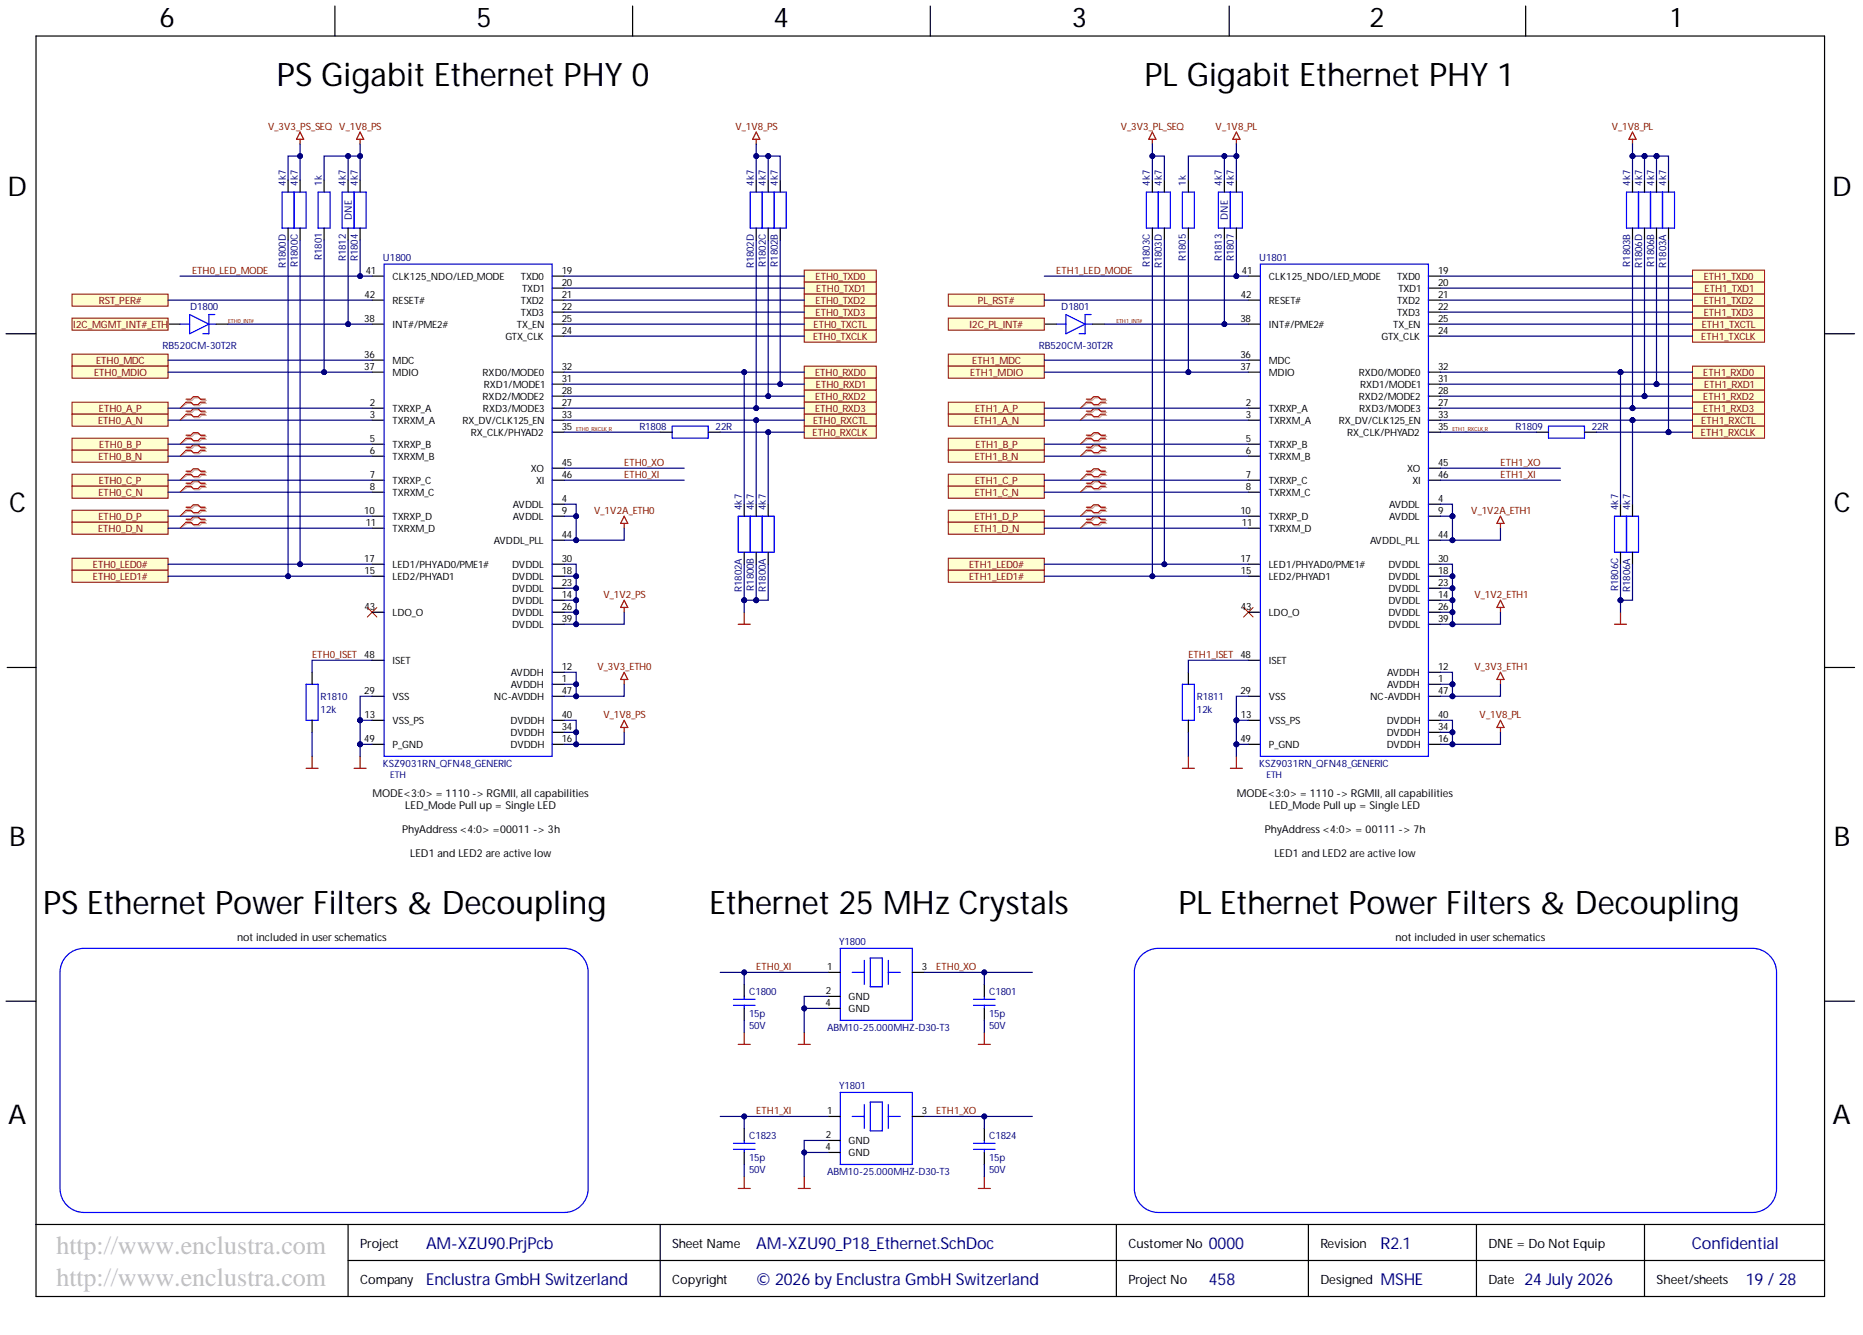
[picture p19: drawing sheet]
<svg xmlns="http://www.w3.org/2000/svg" width="393mm" height="282mm" viewBox="0 0 393 282" stroke-linecap="round" stroke-linejoin="round" font-family="sans-serif">
<defs><g id="words">
<g font-size="6.8">
<text x="58.5" y="18.1">PS Gigabit Ethernet PHY 0</text>
<text x="241.6" y="18.1">PL Gigabit Ethernet PHY 1</text>
<text x="9.1" y="193">PS Ethernet Power Filters &amp; Decoupling</text>
<text x="149.8" y="193">Ethernet 25 MHz Crystals</text>
<text x="248.8" y="193">PL Ethernet Power Filters &amp; Decoupling</text>
</g>
<g font-size="5.7">
<text x="33.7" y="5.7">6</text>
<text x="100.6" y="5.7">5</text>
<text x="163.3" y="5.7">4</text>
<text x="226.3" y="5.7">3</text>
<text x="289.2" y="5.7">2</text>
<text x="352.8" y="5.7">1</text>
<text x="1.6" y="41.4">D</text>
<text x="386.8" y="41.4">D</text>
<text x="1.9" y="108.1">C</text>
<text x="387.2" y="108.1">C</text>
<text x="1.9" y="178.5">B</text>
<text x="387.2" y="178.5">B</text>
<text x="1.7" y="237.3">A</text>
<text x="386.9" y="237.3">A</text>
</g>
<g font-size="5.5" fill="#c0c0c0">
<text x="11.9" y="264.7">http://www.enclustra.com</text>
<text x="11.9" y="271.5">http://www.enclustra.com</text>
</g>
<g font-size="3.5" fill="#000080">
<text x="90" y="263.8">AM-XZU90.PrjPcb</text>
<text x="159.7" y="263.8">AM-XZU90_P18_Ethernet.SchDoc</text>
<text x="255.2" y="263.8">0000</text>
<text x="357.2" y="263.8">Confidential</text>
<text x="90" y="271.4">Enclustra GmbH Switzerland</text>
<text x="159.7" y="271.4">© 2026 by Enclustra GmbH Switzerland</text>
<text x="255.2" y="271.4">458</text>
<text x="291.5" y="271.4">MSHE</text>
<text x="321.9" y="271.4">24 July 2026</text>
<text x="368.6" y="271.4">19 / 28</text>
</g>
<text font-size="3.5" fill="#00007c" x="291.5" y="263.8">R2.1</text>
<g font-size="2.7">
<text x="76" y="263.4">Project</text>
<text x="141.9" y="263.4">Sheet Name</text>
<text x="238.2" y="263.4">Customer No</text>
<text x="278.8" y="263.4">Revision</text>
<text x="314.3" y="263.4">DNE = Do Not Equip</text>
<text x="76" y="271">Company</text>
<text x="141.9" y="271">Copyright</text>
<text x="238.2" y="271">Project No</text>
<text x="278.8" y="271">Designed</text>
<text x="314.3" y="271">Date</text>
<text x="349.7" y="271">Sheet/sheets</text>
</g>
<g font-size="2.3">
<text x="78.7" y="168.2">MODE&lt;3:0&gt; = 1110 -&gt; RGMII, all capabilities</text>
<text x="85.6" y="170.8">LED_Mode Pull up = Single LED</text>
<text x="261.1" y="168.2">MODE&lt;3:0&gt; = 1110 -&gt; RGMII, all capabilities</text>
<text x="268.1" y="170.8">LED_Mode Pull up = Single LED</text>
<text x="84.9" y="175.8">PhyAddress &lt;4:0&gt; =00011 -&gt; 3h</text>
<text x="267" y="175.8">PhyAddress &lt;4:0&gt; = 00111 -&gt; 7h</text>
<text x="86.6" y="180.9">LED1 and LED2 are active low</text>
<text x="269.1" y="180.9">LED1 and LED2 are active low</text>
<text x="50.1" y="198.6">not included in user schematics</text>
<text x="294.7" y="198.6">not included in user schematics</text>
</g>
<g font-size="2.1" fill="#800000">
<text x="56.6" y="27.4">V_3V3_PS_SEQ V_1V8_PS</text>
<text x="155.3" y="27.4">V_1V8_PS</text>
<text x="236.6" y="27.4">V_3V3_PL_SEQ</text>
<text x="256.7" y="27.4">V_1V8_PL</text>
<text x="340.3" y="27.4">V_1V8_PL</text>
<text x="40.6" y="57.8">ETH0_LED_MODE</text>
<text x="172.2" y="59.1">ETH0_TXD0</text>
<text x="223" y="57.8">ETH1_LED_MODE</text>
<text x="359.7" y="59.1">ETH1_TXD0</text>
<text x="20.9" y="64.2">RST_PER#</text>
<text x="172.2" y="64.2">ETH0_TXD2</text>
<text x="172.3" y="61.7">ETH0_TXD1</text>
<text x="206.5" y="64.2">PL_RST#</text>
<text x="359.7" y="64.2">ETH1_TXD2</text>
<text x="359.9" y="61.7">ETH1_TXD1</text>
<text x="15.5" y="69.3">I2C_MGMT_INT#_ETH</text>
<text x="171.7" y="71.8">ETH0_TXCLK</text>
<text x="171.7" y="69.3">ETH0_TXCTL</text>
<text x="172.2" y="66.7">ETH0_TXD3</text>
<text x="204.7" y="69.3">I2C_PL_INT#</text>
<text x="359.2" y="71.8">ETH1_TXCLK</text>
<text x="359.3" y="69.3">ETH1_TXCTL</text>
<text x="359.7" y="66.7">ETH1_TXD3</text>
<text x="20.3" y="76.9">ETH0_MDC</text>
<text x="205.3" y="76.9">ETH1_MDC</text>
<text x="19.9" y="79.4">ETH0_MDIO</text>
<text x="172.1" y="79.4">ETH0_RXD0</text>
<text x="172.3" y="82">ETH0_RXD1</text>
<text x="204.9" y="79.4">ETH1_MDIO</text>
<text x="359.6" y="79.4">ETH1_RXD0</text>
<text x="359.8" y="82">ETH1_RXD1</text>
<text x="20.7" y="89.6">ETH0_A_N</text>
<text x="20.9" y="87">ETH0_A_P</text>
<text x="171.7" y="89.6">ETH0_RXCTL</text>
<text x="172.1" y="84.5">ETH0_RXD2</text>
<text x="172.1" y="87">ETH0_RXD3</text>
<text x="205.7" y="89.6">ETH1_A_N</text>
<text x="205.9" y="87">ETH1_A_P</text>
<text x="359.2" y="89.6">ETH1_RXCTL</text>
<text x="359.6" y="84.5">ETH1_RXD2</text>
<text x="359.6" y="87">ETH1_RXD3</text>
<text x="21" y="94.6">ETH0_B_P</text>
<text x="171.6" y="92.1">ETH0_RXCLK</text>
<text x="206" y="94.6">ETH1_B_P</text>
<text x="359.1" y="92.1">ETH1_RXCLK</text>
<text x="20.8" y="97.2">ETH0_B_N</text>
<text x="131.8" y="100.9">ETH0_XI</text>
<text x="131.8" y="98.3">ETH0_XO</text>
<text x="205.8" y="97.2">ETH1_B_N</text>
<text x="316.8" y="100.9">ETH1_XI</text>
<text x="316.8" y="98.3">ETH1_XO</text>
<text x="20.8" y="104.8">ETH0_C_N</text>
<text x="20.9" y="102.2">ETH0_C_P</text>
<text x="205.8" y="104.8">ETH1_C_N</text>
<text x="205.9" y="102.2">ETH1_C_P</text>
<text x="20.7" y="112.4">ETH0_D_N</text>
<text x="20.8" y="109.8">ETH0_D_P</text>
<text x="125.5" y="108.5">V_1V2A_ETH0</text>
<text x="205.7" y="112.4">ETH1_D_N</text>
<text x="205.8" y="109.8">ETH1_D_P</text>
<text x="310.6" y="108.5">V_1V2A_ETH1</text>
<text x="19.6" y="120">ETH0_LED0#</text>
<text x="204.6" y="120">ETH1_LED0#</text>
<text x="19.6" y="122.5">ETH0_LED1#</text>
<text x="204.6" y="122.5">ETH1_LED1#</text>
<text x="127.4" y="126.2">V_1V2_PS</text>
<text x="311.3" y="126.2">V_1V2_ETH1</text>
<text x="65.9" y="138.9">ETH0_ISET 48</text>
<text x="126.1" y="141.4">V_3V3_ETH0</text>
<text x="250.9" y="138.9">ETH1_ISET 48</text>
<text x="311.3" y="141.4">V_3V3_ETH1</text>
<text x="127.4" y="151.6">V_1V8_PS</text>
<text x="312.4" y="151.6">V_1V8_PL</text>
<text x="159.7" y="204.8">ETH0_XI</text>
<text x="197.7" y="204.8">ETH0_XO</text>
<text x="159.7" y="235.2">ETH1_XI</text>
<text x="197.7" y="235.2">ETH1_XO</text>
</g>
<g font-size="2.1" fill="#000080">
<text x="60.3" y="39.2" transform="rotate(-90 60.3 39.2)">4k7</text>
<text x="62.9" y="39.2" transform="rotate(-90 62.9 39.2)">4k7</text>
<text x="67.9" y="39.2" transform="rotate(-90 67.9 39.2)">1k</text>
<text x="73" y="39.2" transform="rotate(-90 73 39.2)">4k7</text>
<text x="75.5" y="39.2" transform="rotate(-90 75.5 39.2)">4k7</text>
<text x="159.2" y="39.2" transform="rotate(-90 159.2 39.2)">4k7</text>
<text x="161.7" y="39.2" transform="rotate(-90 161.7 39.2)">4k7</text>
<text x="164.2" y="39.2" transform="rotate(-90 164.2 39.2)">4k7</text>
<text x="242.8" y="39.2" transform="rotate(-90 242.8 39.2)">4k7</text>
<text x="245.3" y="39.2" transform="rotate(-90 245.3 39.2)">4k7</text>
<text x="250.4" y="39.2" transform="rotate(-90 250.4 39.2)">1k</text>
<text x="258" y="39.2" transform="rotate(-90 258 39.2)">4k7</text>
<text x="260.5" y="39.2" transform="rotate(-90 260.5 39.2)">4k7</text>
<text x="344.2" y="39.2" transform="rotate(-90 344.2 39.2)">4k7</text>
<text x="346.7" y="39.2" transform="rotate(-90 346.7 39.2)">4k7</text>
<text x="349.2" y="39.2" transform="rotate(-90 349.2 39.2)">4k7</text>
<text x="351.8" y="39.2" transform="rotate(-90 351.8 39.2)">4k7</text>
<text x="74.3" y="46.4" transform="rotate(-90 74.3 46.4)">DNE</text>
<text x="259.3" y="46.4" transform="rotate(-90 259.3 46.4)">DNE</text>
<text x="60.3" y="56.6" transform="rotate(-90 60.3 56.6)">R1800D</text>
<text x="62.9" y="56.4" transform="rotate(-90 62.9 56.4)">R1800C</text>
<text x="67.9" y="54.8" transform="rotate(-90 67.9 54.8)">R1801</text>
<text x="73" y="55.1" transform="rotate(-90 73 55.1)">R1812</text>
<text x="75.5" y="55.1" transform="rotate(-90 75.5 55.1)">R1804</text>
<text x="80.8" y="55">U1800</text>
<text x="159.2" y="56.6" transform="rotate(-90 159.2 56.6)">R1802D</text>
<text x="161.7" y="56.4" transform="rotate(-90 161.7 56.4)">R1802C</text>
<text x="164.2" y="56.3" transform="rotate(-90 164.2 56.3)">R1802B</text>
<text x="242.8" y="56.4" transform="rotate(-90 242.8 56.4)">R1803C</text>
<text x="245.3" y="56.6" transform="rotate(-90 245.3 56.6)">R1803D</text>
<text x="250.4" y="55.1" transform="rotate(-90 250.4 55.1)">R1805</text>
<text x="258" y="55.1" transform="rotate(-90 258 55.1)">R1813</text>
<text x="260.5" y="55.1" transform="rotate(-90 260.5 55.1)">R1807</text>
<text x="265.9" y="55">U1801</text>
<text x="344.2" y="56.3" transform="rotate(-90 344.2 56.3)">R1803B</text>
<text x="346.7" y="56.6" transform="rotate(-90 346.7 56.6)">R1806D</text>
<text x="349.2" y="56.3" transform="rotate(-90 349.2 56.3)">R1806B</text>
<text x="351.8" y="56.5" transform="rotate(-90 351.8 56.5)">R1803A</text>
<text x="40.1" y="65.4">D1800</text>
<text x="224" y="65.4">D1801</text>
<text x="34.3" y="73.8">RB520CM-30T2R</text>
<text x="219.3" y="73.8">RB520CM-30T2R</text>
<text x="135" y="90.7">R1808</text>
<text x="151.1" y="90.7">22R</text>
<text x="320" y="90.7">R1809</text>
<text x="336.1" y="90.7">22R</text>
<text x="156.6" y="107.6" transform="rotate(-90 156.6 107.6)">4k7</text>
<text x="159.2" y="107.6" transform="rotate(-90 159.2 107.6)">4k7</text>
<text x="161.7" y="107.6" transform="rotate(-90 161.7 107.6)">4k7</text>
<text x="341.6" y="107.6" transform="rotate(-90 341.6 107.6)">4k7</text>
<text x="344.2" y="107.6" transform="rotate(-90 344.2 107.6)">4k7</text>
<text x="156.6" y="125" transform="rotate(-90 156.6 125)">R1802A</text>
<text x="159.2" y="124.7" transform="rotate(-90 159.2 124.7)">R1800B</text>
<text x="161.7" y="125" transform="rotate(-90 161.7 125)">R1800A</text>
<text x="341.6" y="124.8" transform="rotate(-90 341.6 124.8)">R1806C</text>
<text x="344.2" y="125" transform="rotate(-90 344.2 125)">R1806A</text>
<text x="67.7" y="147.8">R1810</text>
<text x="252.7" y="147.8">R1811</text>
<text x="67.7" y="150.6">12k</text>
<text x="252.7" y="150.6">12k</text>
<text x="80.8" y="162">KSZ9031RN_QFN48_GENERIC</text>
<text x="265.9" y="162">KSZ9031RN_QFN48_GENERIC</text>
<text x="177.2" y="199.5">Y1800</text>
<text x="158.1" y="210.1">C1800</text>
<text x="158.1" y="214.7">15p</text>
<text x="208.8" y="210.1">C1801</text>
<text x="208.8" y="214.7">15p</text>
<text x="158.1" y="217.2">50V</text>
<text x="174.6" y="217.7">ABM10-25.000MHZ-D30-T3</text>
<text x="208.8" y="217.2">50V</text>
<text x="177.2" y="229.9">Y1801</text>
<text x="158.1" y="240.5">C1823</text>
<text x="158.1" y="245.1">15p</text>
<text x="208.8" y="240.5">C1824</text>
<text x="208.8" y="245.1">15p</text>
<text x="158.1" y="247.6">50V</text>
<text x="174.6" y="248.1">ABM10-25.000MHZ-D30-T3</text>
<text x="208.8" y="247.6">50V</text>
</g>
<g font-size="2.1">
<text x="77.2" y="57.8">41</text>
<text x="82.9" y="59.1">CLK125_NDO/LED_MODE</text>
<text x="110" y="59.1">TXD0</text>
<text x="118.6" y="57.8">19</text>
<text x="262.2" y="57.8">41</text>
<text x="267.9" y="59.1">CLK125_NDO/LED_MODE</text>
<text x="295" y="59.1">TXD0</text>
<text x="303.6" y="57.8">19</text>
<text x="77" y="62.9">42</text>
<text x="82.9" y="64.2">RESET#</text>
<text x="110" y="64.2">TXD2</text>
<text x="110.2" y="61.7">TXD1</text>
<text x="118.6" y="60.3">20</text>
<text x="118.6" y="62.9">21</text>
<text x="118.6" y="65.4">22</text>
<text x="262" y="62.9">42</text>
<text x="267.9" y="64.2">RESET#</text>
<text x="295" y="64.2">TXD2</text>
<text x="295.3" y="61.7">TXD1</text>
<text x="303.6" y="60.3">20</text>
<text x="303.6" y="62.9">21</text>
<text x="303.6" y="65.4">22</text>
<text x="76.9" y="67.9">38</text>
<text x="82.9" y="69.3">INT#/PME2#</text>
<text x="106.7" y="71.8">GTX_CLK</text>
<text x="109.1" y="69.3">TX_EN</text>
<text x="110" y="66.7">TXD3</text>
<text x="118.6" y="67.9">25</text>
<text x="118.6" y="70.5">24</text>
<text x="261.9" y="67.9">38</text>
<text x="267.9" y="69.3">INT#/PME2#</text>
<text x="291.7" y="71.8">GTX_CLK</text>
<text x="294.2" y="69.3">TX_EN</text>
<text x="295" y="66.7">TXD3</text>
<text x="303.6" y="67.9">25</text>
<text x="303.6" y="70.5">24</text>
<text x="76.9" y="75.5">36</text>
<text x="82.9" y="76.9">MDC</text>
<text x="261.9" y="75.5">36</text>
<text x="267.9" y="76.9">MDC</text>
<text x="76.9" y="78.1">37</text>
<text x="82.9" y="79.4">MDIO</text>
<text x="101.9" y="79.4">RXD0/MODE0</text>
<text x="102.1" y="82">RXD1/MODE1</text>
<text x="118.6" y="78.1">32</text>
<text x="118.6" y="80.6">31</text>
<text x="118.6" y="83.1">28</text>
<text x="261.9" y="78.1">37</text>
<text x="267.9" y="79.4">MDIO</text>
<text x="286.9" y="79.4">RXD0/MODE0</text>
<text x="287.1" y="82">RXD1/MODE1</text>
<text x="303.6" y="78.1">32</text>
<text x="303.6" y="80.6">31</text>
<text x="303.6" y="83.1">28</text>
<text x="78.1" y="85.7">2</text>
<text x="78.1" y="88.2">3</text>
<text x="82.9" y="87">TXRXP_A</text>
<text x="82.9" y="89.6">TXRXM_A</text>
<text x="97.7" y="89.6">RX_DV/CLK125_EN</text>
<text x="101.9" y="84.5">RXD2/MODE2</text>
<text x="102" y="87">RXD3/MODE3</text>
<text x="118.6" y="85.7">27</text>
<text x="118.6" y="88.2">33</text>
<text x="263.1" y="85.7">2</text>
<text x="263.1" y="88.2">3</text>
<text x="267.9" y="87">TXRXP_A</text>
<text x="267.9" y="89.6">TXRXM_A</text>
<text x="282.7" y="89.6">RX_DV/CLK125_EN</text>
<text x="286.9" y="84.5">RXD2/MODE2</text>
<text x="287" y="87">RXD3/MODE3</text>
<text x="303.6" y="85.7">27</text>
<text x="303.6" y="88.2">33</text>
<text x="78.1" y="93.3">5</text>
<text x="78.1" y="95.8">6</text>
<text x="82.9" y="94.6">TXRXP_B</text>
<text x="99.4" y="92.1">RX_CLK/PHYAD2</text>
<text x="118.6" y="90.7">35</text>
<text x="263.1" y="93.3">5</text>
<text x="263.1" y="95.8">6</text>
<text x="267.9" y="94.6">TXRXP_B</text>
<text x="284.4" y="92.1">RX_CLK/PHYAD2</text>
<text x="303.6" y="90.7">35</text>
<text x="78.1" y="100.9">7</text>
<text x="82.9" y="97.2">TXRXM_B</text>
<text x="112.1" y="99.7">XO</text>
<text x="118.6" y="98.3">45</text>
<text x="118.6" y="100.9">46</text>
<text x="263.1" y="100.9">7</text>
<text x="267.9" y="97.2">TXRXM_B</text>
<text x="297.1" y="99.7">XO</text>
<text x="303.6" y="98.3">45</text>
<text x="303.6" y="100.9">46</text>
<text x="78.1" y="103.4">8</text>
<text x="82.9" y="102.2">TXRXP_C</text>
<text x="82.9" y="104.8">TXRXM_C</text>
<text x="108.3" y="107.3">AVDDL</text>
<text x="113.2" y="102.2">XI</text>
<text x="118.6" y="106">4</text>
<text x="263.1" y="103.4">8</text>
<text x="267.9" y="102.2">TXRXP_C</text>
<text x="267.9" y="104.8">TXRXM_C</text>
<text x="293.3" y="107.3">AVDDL</text>
<text x="298.2" y="102.2">XI</text>
<text x="303.6" y="106">4</text>
<text x="76.9" y="108.5">10</text>
<text x="77.2" y="111">11</text>
<text x="82.9" y="109.8">TXRXP_D</text>
<text x="82.9" y="112.4">TXRXM_D</text>
<text x="108.3" y="109.8">AVDDL</text>
<text x="118.6" y="108.5">9</text>
<text x="118.6" y="113.6">44</text>
<text x="261.9" y="108.5">10</text>
<text x="262.2" y="111">11</text>
<text x="267.9" y="109.8">TXRXP_D</text>
<text x="267.9" y="112.4">TXRXM_D</text>
<text x="293.3" y="109.8">AVDDL</text>
<text x="303.6" y="108.5">9</text>
<text x="303.6" y="113.6">44</text>
<text x="76.9" y="118.6">17</text>
<text x="82.9" y="120">LED1/PHYAD0/PME1#</text>
<text x="104.2" y="114.9">AVDDL_PLL</text>
<text x="108.1" y="120">DVDDL</text>
<text x="118.6" y="118.6">30</text>
<text x="261.9" y="118.6">17</text>
<text x="267.9" y="120">LED1/PHYAD0/PME1#</text>
<text x="289.3" y="114.9">AVDDL_PLL</text>
<text x="293.1" y="120">DVDDL</text>
<text x="303.6" y="118.6">30</text>
<text x="77" y="121.2">15</text>
<text x="82.9" y="122.5">LED2/PHYAD1</text>
<text x="108.1" y="122.5">DVDDL</text>
<text x="108.1" y="125">DVDDL</text>
<text x="118.6" y="121.2">18</text>
<text x="118.6" y="123.7">23</text>
<text x="262" y="121.2">15</text>
<text x="267.9" y="122.5">LED2/PHYAD1</text>
<text x="293.1" y="122.5">DVDDL</text>
<text x="293.1" y="125">DVDDL</text>
<text x="303.6" y="121.2">18</text>
<text x="303.6" y="123.7">23</text>
<text x="77" y="128.8">43</text>
<text x="82.9" y="130.1">LDO_O</text>
<text x="108.1" y="127.6">DVDDL</text>
<text x="108.1" y="130.1">DVDDL</text>
<text x="118.6" y="126.2">14</text>
<text x="118.6" y="128.8">26</text>
<text x="118.6" y="131.3">39</text>
<text x="262" y="128.8">43</text>
<text x="267.9" y="130.1">LDO_O</text>
<text x="293.1" y="127.6">DVDDL</text>
<text x="293.1" y="130.1">DVDDL</text>
<text x="303.6" y="126.2">14</text>
<text x="303.6" y="128.8">26</text>
<text x="303.6" y="131.3">39</text>
<text x="108.1" y="132.6">DVDDL</text>
<text x="293.1" y="132.6">DVDDL</text>
<text x="82.9" y="140.3">ISET</text>
<text x="107.9" y="142.8">AVDDH</text>
<text x="118.6" y="141.4">12</text>
<text x="118.6" y="144">1</text>
<text x="267.9" y="140.3">ISET</text>
<text x="292.9" y="142.8">AVDDH</text>
<text x="303.6" y="141.4">12</text>
<text x="303.6" y="144">1</text>
<text x="76.9" y="146.5">29</text>
<text x="82.9" y="147.9">VSS</text>
<text x="104.2" y="147.9">NC-AVDDH</text>
<text x="107.9" y="145.3">AVDDH</text>
<text x="118.6" y="146.5">47</text>
<text x="261.9" y="146.5">29</text>
<text x="267.9" y="147.9">VSS</text>
<text x="289.3" y="147.9">NC-AVDDH</text>
<text x="292.9" y="145.3">AVDDH</text>
<text x="303.6" y="146.5">47</text>
<text x="77" y="151.6">13</text>
<text x="82.9" y="152.9">VSS_PS</text>
<text x="107.8" y="152.9">DVDDH</text>
<text x="107.8" y="155.5">DVDDH</text>
<text x="118.6" y="151.6">40</text>
<text x="118.6" y="154.1">34</text>
<text x="262" y="151.6">13</text>
<text x="267.9" y="152.9">VSS_PS</text>
<text x="292.8" y="152.9">DVDDH</text>
<text x="292.8" y="155.5">DVDDH</text>
<text x="303.6" y="151.6">40</text>
<text x="303.6" y="154.1">34</text>
<text x="76.9" y="156.6">49</text>
<text x="82.9" y="158">P_GND</text>
<text x="107.8" y="158">DVDDH</text>
<text x="118.6" y="156.6">16</text>
<text x="261.9" y="156.6">49</text>
<text x="267.9" y="158">P_GND</text>
<text x="292.8" y="158">DVDDH</text>
<text x="303.6" y="156.6">16</text>
<text x="174.4" y="209.9">2</text>
<text x="174.6" y="204.8">1</text>
<text x="194.6" y="204.8">3</text>
<text x="174.3" y="212.4">4</text>
<text x="179.2" y="211.2">GND</text>
<text x="179.2" y="213.8">GND</text>
<text x="174.6" y="235.2">1</text>
<text x="194.6" y="235.2">3</text>
<text x="174.3" y="242.8">4</text>
<text x="174.4" y="240.3">2</text>
<text x="179.2" y="241.6">GND</text>
<text x="179.2" y="244.2">GND</text>
</g>
<g font-size="1.9" fill="#000080">
<text x="82.4" y="164.2">ETH</text>
<text x="267.4" y="164.2">ETH</text>
</g>
<g font-size="1.2" fill="#800000">
<text x="48.2" y="68.2">ETH0_INT#</text>
<text x="235.7" y="68.2">ETH1_INT#</text>
<text x="121.7" y="91">ETH0_RXCLK_R</text>
<text x="306.7" y="91">ETH1_RXCLK_R</text>
</g>
</g></defs>
<g fill="none" stroke="#000" stroke-width=".25">
<path d="M7.6 7.6h377.6v266.1h-377.6zM70.7 1.3v6.3M133.6 1.3v6.3M196.4 1.3v6.3M259.5 1.3v6.3M322.1 1.3v6.3M68.4 38v2.6M159.7 38v2.6M162.2 38v2.6M164.7 38v2.6M344.7 38v2.6M347.2 38v2.6"/>
<path d="M349.7 38v2.6M68.4 48.2v2.5M159.7 48.2v2.5M162.2 48.2v2.5M164.7 48.2v2.5M344.7 48.2v2.5M347.2 48.2v2.5M349.7 48.2v2.5M1.3 70.5h6.3M35.5 68.4h2.5M45.6 68.4h2.6M220.5 68.4h2.5"/>
<path d="M230.6 68.4h2.6M385.2 70.5h6.4M139.4 91.3h2.5M149.5 91.3h2.6M324.4 91.3h2.5M334.5 91.3h2.6M157.1 106.5v2.5M157.1 116.6v2.5M159.7 106.5v2.5M159.7 116.6v2.5M162.2 106.5v2.5M162.2 116.6v2.5"/>
<path d="M342.1 106.5v2.5M342.1 116.6v2.5M344.7 106.5v2.5M344.7 116.6v2.5M1.5 140.9h6.1M65.9 141.9v2.6M65.9 152.1v2.5M250.9 141.9v2.6M250.9 152.1v2.5M385.2 140.9h6.4M1.3 211.4h6.3M385.2 211.4h6.4"/>
<path d="M7.6 258.5h377.6M73.5 258.5v15.2M139.4 258.5v15.2M235.7 258.5v15.2M276.3 258.5v15.2M311.7 258.5v15.2M347.2 258.5v15.2M73.5 266.1h311.7"/>
</g>
<g fill="none" stroke="#00f" stroke-width=".25">
<path d="M67.2 40.6h2.5v7.6h-2.5zM158.4 40.6h7.6v7.6h-7.6zM160.9 40.6v7.6M163.5 40.6v7.6M343.4 40.6h7.6v7.6h-7.6zM345.9 40.6v7.6M348.5 40.6v7.6M38 68.4h2M40 66.4l4.1 2-4.1 2.1zM44.1 68.4h1.5M45.4 66.4h-1.3v4.1h-1.3M223 68.4h2.1"/>
<path d="M225.1 66.4l4 2-4 2.1zM229.1 68.4h1.5M230.4 66.4h-1.3v4.1h-1.3M141.9 90h7.6v2.5h-7.6zM326.9 90h7.6v2.5h-7.6zM155.9 109h7.6v7.6h-7.6zM158.4 109v7.6M160.9 109v7.6M340.9 109h5v7.6h-5zM343.4 109v7.6M64.6 144.5h2.6v7.6h-2.6zM249.6 144.5h2.6v7.6h-2.6z"/>
</g>
<path d="M15.2 67.2h20.3v2.5h-20.3z" fill-rule="evenodd" fill="#ffffd0"/>
<path d="M15.2 67.2h20.3v2.5h-20.3z" fill="none" stroke="#800000" stroke-width=".21"/>
<path d="M15.2 74.8h20.3v2.5h-20.3z" fill-rule="evenodd" fill="#ffffd0"/>
<path d="M15.2 74.8h20.3v2.5h-20.3z" fill="none" stroke="#800000" stroke-width=".21"/>
<path d="M15.2 77.3h20.3v2.5h-20.3z" fill-rule="evenodd" fill="#ffffd0"/>
<path d="M15.2 77.3h20.3v2.5h-20.3z" fill="none" stroke="#800000" stroke-width=".21"/>
<path d="M15.2 84.9h20.3v2.5h-20.3z" fill-rule="evenodd" fill="#ffffd0"/>
<path d="M15.2 84.9h20.3v2.5h-20.3z" fill="none" stroke="#800000" stroke-width=".21"/>
<path d="M15.2 87.4h20.3v2.6h-20.3z" fill-rule="evenodd" fill="#ffffd0"/>
<path d="M15.2 87.4h20.3v2.6h-20.3z" fill="none" stroke="#800000" stroke-width=".21"/>
<path d="M15.2 92.5h20.3v2.6h-20.3z" fill-rule="evenodd" fill="#ffffd0"/>
<path d="M15.2 92.5h20.3v2.6h-20.3z" fill="none" stroke="#800000" stroke-width=".21"/>
<path d="M15.2 95.1h20.3v2.5h-20.3z" fill-rule="evenodd" fill="#ffffd0"/>
<path d="M15.2 95.1h20.3v2.5h-20.3z" fill="none" stroke="#800000" stroke-width=".21"/>
<path d="M15.2 100.1h20.3v2.6h-20.3z" fill-rule="evenodd" fill="#ffffd0"/>
<path d="M15.2 100.1h20.3v2.6h-20.3z" fill="none" stroke="#800000" stroke-width=".21"/>
<path d="M15.2 102.7h20.3v2.5h-20.3z" fill-rule="evenodd" fill="#ffffd0"/>
<path d="M15.2 102.7h20.3v2.5h-20.3z" fill="none" stroke="#800000" stroke-width=".21"/>
<path d="M15.2 107.7h20.3v2.6h-20.3z" fill-rule="evenodd" fill="#ffffd0"/>
<path d="M15.2 107.7h20.3v2.6h-20.3z" fill="none" stroke="#800000" stroke-width=".21"/>
<path d="M15.2 110.3h20.3v2.5h-20.3z" fill-rule="evenodd" fill="#ffffd0"/>
<path d="M15.2 110.3h20.3v2.5h-20.3z" fill="none" stroke="#800000" stroke-width=".21"/>
<path d="M169.8 77.3h15.2v2.5h-15.2z" fill-rule="evenodd" fill="#ffffd0"/>
<path d="M169.8 77.3h15.2v2.5h-15.2z" fill="none" stroke="#800000" stroke-width=".21"/>
<path d="M169.8 79.8h15.2v2.6h-15.2z" fill-rule="evenodd" fill="#ffffd0"/>
<path d="M169.8 79.8h15.2v2.6h-15.2z" fill="none" stroke="#800000" stroke-width=".21"/>
<path d="M169.8 82.4h15.2v2.5h-15.2z" fill-rule="evenodd" fill="#ffffd0"/>
<path d="M169.8 82.4h15.2v2.5h-15.2z" fill="none" stroke="#800000" stroke-width=".21"/>
<path d="M169.8 84.9h15.2v2.5h-15.2z" fill-rule="evenodd" fill="#ffffd0"/>
<path d="M169.8 84.9h15.2v2.5h-15.2z" fill="none" stroke="#800000" stroke-width=".21"/>
<path d="M169.8 87.4h15.2v2.6h-15.2z" fill-rule="evenodd" fill="#ffffd0"/>
<path d="M169.8 87.4h15.2v2.6h-15.2z" fill="none" stroke="#800000" stroke-width=".21"/>
<path d="M169.8 90h15.2v2.5h-15.2z" fill-rule="evenodd" fill="#ffffd0"/>
<path d="M169.8 90h15.2v2.5h-15.2z" fill="none" stroke="#800000" stroke-width=".21"/>
<path d="M169.8 57h15.2v2.6h-15.2z" fill-rule="evenodd" fill="#ffffd0"/>
<path d="M169.8 57h15.2v2.6h-15.2z" fill="none" stroke="#800000" stroke-width=".21"/>
<path d="M169.8 59.6h15.2v2.5h-15.2z" fill-rule="evenodd" fill="#ffffd0"/>
<path d="M169.8 59.6h15.2v2.5h-15.2z" fill="none" stroke="#800000" stroke-width=".21"/>
<path d="M169.8 62.1h15.2v2.5h-15.2z" fill-rule="evenodd" fill="#ffffd0"/>
<path d="M169.8 62.1h15.2v2.5h-15.2z" fill="none" stroke="#800000" stroke-width=".21"/>
<path d="M169.8 64.6h15.2v2.6h-15.2z" fill-rule="evenodd" fill="#ffffd0"/>
<path d="M169.8 64.6h15.2v2.6h-15.2z" fill="none" stroke="#800000" stroke-width=".21"/>
<path d="M169.8 67.2h15.2v2.5h-15.2z" fill-rule="evenodd" fill="#ffffd0"/>
<path d="M169.8 67.2h15.2v2.5h-15.2z" fill="none" stroke="#800000" stroke-width=".21"/>
<path d="M169.8 69.7h15.2v2.5h-15.2z" fill-rule="evenodd" fill="#ffffd0"/>
<path d="M169.8 69.7h15.2v2.5h-15.2z" fill="none" stroke="#800000" stroke-width=".21"/>
<g fill="none" stroke="#800000" stroke-width=".25">
<path d="M63.4 27.9l.7 1.5h-1.5zM63.4 29.4v1M131.8 110.5v1M131.8 109l.7 1.5h-1.5zM131.8 128.3v1M131.8 126.7l.7 1.6h-1.5zM155.9 131.8h2.5M157.1 129.3v2.5M65.9 159.7v2.5M76 159.7v2.5M131.8 141.9l.7 1.6h-1.5zM131.8 143.5v1"/>
<path d="M64.6 162.2h2.6M74.8 162.2h2.5"/>
</g>
<path d="M200.2 67.2h20.3v2.5h-20.3z" fill-rule="evenodd" fill="#ffffd0"/>
<path d="M200.2 67.2h20.3v2.5h-20.3z" fill="none" stroke="#800000" stroke-width=".21"/>
<path d="M200.2 74.8h20.3v2.5h-20.3z" fill-rule="evenodd" fill="#ffffd0"/>
<path d="M200.2 74.8h20.3v2.5h-20.3z" fill="none" stroke="#800000" stroke-width=".21"/>
<path d="M200.2 77.3h20.3v2.5h-20.3z" fill-rule="evenodd" fill="#ffffd0"/>
<path d="M200.2 77.3h20.3v2.5h-20.3z" fill="none" stroke="#800000" stroke-width=".21"/>
<path d="M200.2 84.9h20.3v2.5h-20.3z" fill-rule="evenodd" fill="#ffffd0"/>
<path d="M200.2 84.9h20.3v2.5h-20.3z" fill="none" stroke="#800000" stroke-width=".21"/>
<path d="M200.2 87.4h20.3v2.6h-20.3z" fill-rule="evenodd" fill="#ffffd0"/>
<path d="M200.2 87.4h20.3v2.6h-20.3z" fill="none" stroke="#800000" stroke-width=".21"/>
<path d="M200.2 92.5h20.3v2.6h-20.3z" fill-rule="evenodd" fill="#ffffd0"/>
<path d="M200.2 92.5h20.3v2.6h-20.3z" fill="none" stroke="#800000" stroke-width=".21"/>
<path d="M200.2 95.1h20.3v2.5h-20.3z" fill-rule="evenodd" fill="#ffffd0"/>
<path d="M200.2 95.1h20.3v2.5h-20.3z" fill="none" stroke="#800000" stroke-width=".21"/>
<path d="M200.2 100.1h20.3v2.6h-20.3z" fill-rule="evenodd" fill="#ffffd0"/>
<path d="M200.2 100.1h20.3v2.6h-20.3z" fill="none" stroke="#800000" stroke-width=".21"/>
<path d="M200.2 102.7h20.3v2.5h-20.3z" fill-rule="evenodd" fill="#ffffd0"/>
<path d="M200.2 102.7h20.3v2.5h-20.3z" fill="none" stroke="#800000" stroke-width=".21"/>
<path d="M200.2 107.7h20.3v2.6h-20.3z" fill-rule="evenodd" fill="#ffffd0"/>
<path d="M200.2 107.7h20.3v2.6h-20.3z" fill="none" stroke="#800000" stroke-width=".21"/>
<path d="M200.2 110.3h20.3v2.5h-20.3z" fill-rule="evenodd" fill="#ffffd0"/>
<path d="M200.2 110.3h20.3v2.5h-20.3z" fill="none" stroke="#800000" stroke-width=".21"/>
<path d="M357.4 77.3h15.2v2.5h-15.2z" fill-rule="evenodd" fill="#ffffd0"/>
<path d="M357.4 77.3h15.2v2.5h-15.2z" fill="none" stroke="#800000" stroke-width=".21"/>
<path d="M357.4 79.8h15.2v2.6h-15.2z" fill-rule="evenodd" fill="#ffffd0"/>
<path d="M357.4 79.8h15.2v2.6h-15.2z" fill="none" stroke="#800000" stroke-width=".21"/>
<path d="M357.4 82.4h15.2v2.5h-15.2z" fill-rule="evenodd" fill="#ffffd0"/>
<path d="M357.4 82.4h15.2v2.5h-15.2z" fill="none" stroke="#800000" stroke-width=".21"/>
<path d="M357.4 84.9h15.2v2.5h-15.2z" fill-rule="evenodd" fill="#ffffd0"/>
<path d="M357.4 84.9h15.2v2.5h-15.2z" fill="none" stroke="#800000" stroke-width=".21"/>
<path d="M357.4 87.4h15.2v2.6h-15.2z" fill-rule="evenodd" fill="#ffffd0"/>
<path d="M357.4 87.4h15.2v2.6h-15.2z" fill="none" stroke="#800000" stroke-width=".21"/>
<path d="M357.4 90h15.2v2.5h-15.2z" fill-rule="evenodd" fill="#ffffd0"/>
<path d="M357.4 90h15.2v2.5h-15.2z" fill="none" stroke="#800000" stroke-width=".21"/>
<path d="M357.4 57h15.2v2.6h-15.2z" fill-rule="evenodd" fill="#ffffd0"/>
<path d="M357.4 57h15.2v2.6h-15.2z" fill="none" stroke="#800000" stroke-width=".21"/>
<path d="M357.4 59.6h15.2v2.5h-15.2z" fill-rule="evenodd" fill="#ffffd0"/>
<path d="M357.4 59.6h15.2v2.5h-15.2z" fill="none" stroke="#800000" stroke-width=".21"/>
<path d="M357.4 62.1h15.2v2.5h-15.2z" fill-rule="evenodd" fill="#ffffd0"/>
<path d="M357.4 62.1h15.2v2.5h-15.2z" fill="none" stroke="#800000" stroke-width=".21"/>
<path d="M357.4 64.6h15.2v2.6h-15.2z" fill-rule="evenodd" fill="#ffffd0"/>
<path d="M357.4 64.6h15.2v2.6h-15.2z" fill="none" stroke="#800000" stroke-width=".21"/>
<path d="M357.4 67.2h15.2v2.5h-15.2z" fill-rule="evenodd" fill="#ffffd0"/>
<path d="M357.4 67.2h15.2v2.5h-15.2z" fill="none" stroke="#800000" stroke-width=".21"/>
<path d="M357.4 69.7h15.2v2.5h-15.2z" fill-rule="evenodd" fill="#ffffd0"/>
<path d="M357.4 69.7h15.2v2.5h-15.2z" fill="none" stroke="#800000" stroke-width=".21"/>
<g fill="none" stroke="#800000" stroke-width=".25">
<path d="M76 27.9l.8 1.5h-1.5zM76 29.4v1M159.7 27.9l.7 1.5h-1.5zM159.7 29.4v1M243.3 27.9l.8 1.5h-1.6zM243.3 29.4v1M261 27.9l.8 1.5h-1.5zM261 29.4v1M344.7 27.9l.7 1.5h-1.5zM344.7 29.4v1M316.8 110.5v1M316.8 109l.8 1.5h-1.6z"/>
<path d="M316.8 128.3v1M316.8 126.7l.8 1.6h-1.6zM340.9 131.8h2.5M342.1 129.3v2.5M131.8 152.1l.7 1.5h-1.5zM131.8 153.6v1M250.9 159.7v2.5M261 159.7v2.5M316.8 152.1l.8 1.5h-1.6zM316.8 143.5v1M316.8 153.6v1M316.8 141.9l.8 1.6h-1.6z"/>
<path d="M249.6 162.2h2.6M259.8 162.2h2.5"/>
</g>
<g fill="none" stroke="#f00" stroke-width=".21">
<path d="M39.3 84.9l-1.3 1.3M39.3 87.4l-1.3 1.3M39.3 92.5l-1.3 1.3M39.3 95.1l-1.3 1.2M229.4 84.9l-1.3 1.3M229.4 87.4l-1.3 1.3M229.4 92.5l-1.3 1.3M229.4 95.1l-1.3 1.2M39.3 100.1l-1.3 1.3M39.3 102.7l-1.3 1.2M39.3 107.7l-1.3 1.3M39.3 110.3l-1.3 1.2"/>
<path d="M229.4 100.1l-1.3 1.3M229.4 102.7l-1.3 1.2M229.4 107.7l-1.3 1.3M229.4 110.3l-1.3 1.2M77.6 128.3l2 2M79.6 128.3l-2 2M262.6 128.3l2 2M264.6 128.3l-2 2"/>
</g>
<g fill="none" stroke="#000" stroke-width=".25">
<path d="M60.8 38v2.6M63.4 38v2.6M243.3 38v2.6M60.8 48.2v2.5M63.4 48.2v2.5M78.6 58.3h2.5M116.6 58.3h2.5M243.3 48.2v2.5M263.6 58.3h2.5M301.6 58.3h2.5M78.6 63.4h2.5M78.6 68.4h2.5"/>
<path d="M78.6 76h2.5M78.6 78.6h2.5M116.6 63.4h2.5M116.6 68.4h2.5M116.6 78.6h2.5M116.6 60.8h2.5M116.6 65.9h2.5M116.6 71h2.5M263.6 63.4h2.5M263.6 68.4h2.5M263.6 76h2.5M263.6 78.6h2.5"/>
<path d="M301.6 63.4h2.5M301.6 68.4h2.5M301.6 78.6h2.5M301.6 60.8h2.5M301.6 65.9h2.5M301.6 71h2.5M78.6 86.2h2.5M78.6 88.7h2.5M78.6 93.8h2.5M78.6 96.3h2.5M116.6 86.2h2.5M116.6 88.7h2.5"/>
<path d="M116.6 81.1h2.5M116.6 83.6h2.5M116.6 91.3h2.5M116.6 98.9h2.5M263.6 86.2h2.5M263.6 88.7h2.5M263.6 93.8h2.5M263.6 96.3h2.5M301.6 86.2h2.5M301.6 88.7h2.5M301.6 81.1h2.5M301.6 83.6h2.5"/>
<path d="M301.6 91.3h2.5M301.6 98.9h2.5M78.6 101.4h2.5M78.6 103.9h2.5M78.6 109h2.5M78.6 111.5h2.5M78.6 119.1h2.5M116.6 101.4h2.5M116.6 109h2.5M116.6 119.1h2.5M116.6 106.5h2.5M116.6 114.1h2.5"/>
<path d="M263.6 101.4h2.5M263.6 103.9h2.5M263.6 109h2.5M263.6 111.5h2.5M263.6 119.1h2.5M301.6 101.4h2.5M301.6 109h2.5M301.6 119.1h2.5M301.6 106.5h2.5M301.6 114.1h2.5M78.6 121.7h2.5M78.6 129.3h2.5"/>
<path d="M78.6 139.4h2.5M116.6 121.7h2.5M116.6 129.3h2.5M116.6 124.2h2.5M116.6 126.7h2.5M116.6 131.8h2.5M263.6 121.7h2.5M263.6 129.3h2.5M263.6 139.4h2.5M301.6 121.7h2.5M301.6 129.3h2.5M301.6 124.2h2.5"/>
<path d="M301.6 126.7h2.5M301.6 131.8h2.5M78.6 147h2.5M78.6 152.1h2.5M78.6 157.2h2.5M116.6 147h2.5M116.6 152.1h2.5M116.6 157.2h2.5M116.6 141.9h2.5M116.6 144.5h2.5M116.6 154.6h2.5M263.6 147h2.5"/>
<path d="M263.6 152.1h2.5M263.6 157.2h2.5M301.6 147h2.5M301.6 152.1h2.5M301.6 157.2h2.5M301.6 141.9h2.5M301.6 144.5h2.5M301.6 154.6h2.5"/>
</g>
<path d="M59.6 40.6h5v7.6h-5zM62.1 40.6v7.6M81.1 55.8h35.5v103.9h-35.5zM242 40.6h2.6v7.6h-2.6zM266.1 55.8h35.5v103.9h-35.5z" fill="none" stroke="#00f" stroke-width=".25"/>
<g fill="none" stroke="#d0a3a3" stroke-width=".25">
<path d="M39.5 84.5h1.1l.5-.5h1l.5 .5h1M39.5 85.2h1.1l.5 .5h1l.5-.5h1M39.5 87.1h1.1l.5-.5h1l.5 .5h1M39.5 87.7h1.1l.5 .5h1l.5-.5h1M39.5 92.1h1.1l.5-.5h1l.5 .5h1M39.5 92.8h1.1l.5 .5h1l.5-.5h1M39.5 94.7h1.1l.5-.5h1l.5 .5h1M39.5 95.3h1.1l.5 .5h1l.5-.5h1M39.5 99.7h1.1l.5-.5h1l.5 .5h1M229.6 84.5h1l.5-.5h1.1l.5 .5h1M229.6 85.2h1l.5 .5h1.1l.5-.5h1M229.6 87.1h1l.5-.5h1.1l.5 .5h1"/>
<path d="M229.6 87.7h1l.5 .5h1.1l.5-.5h1M229.6 92.1h1l.5-.5h1.1l.5 .5h1M229.6 92.8h1l.5 .5h1.1l.5-.5h1M229.6 94.7h1l.5-.5h1.1l.5 .5h1M229.6 95.3h1l.5 .5h1.1l.5-.5h1M229.6 99.7h1l.5-.5h1.1l.5 .5h1M39.5 100.4h1.1l.5 .5h1l.5-.5h1M39.5 102.3h1.1l.5-.5h1l.5 .5h1M39.5 102.9h1.1l.5 .5h1l.5-.5h1M39.5 107.3h1.1l.5-.5h1l.5 .5h1M39.5 108h1.1l.5 .5h1l.5-.5h1M39.5 109.9h1.1l.5-.5h1l.5 .5h1"/>
<path d="M39.5 110.5h1.1l.5 .5h1l.5-.5h1M229.6 100.4h1l.5 .5h1.1l.5-.5h1M229.6 102.3h1l.5-.5h1.1l.5 .5h1M229.6 102.9h1l.5 .5h1.1l.5-.5h1M229.6 107.3h1l.5-.5h1.1l.5 .5h1M229.6 108h1l.5 .5h1.1l.5-.5h1M229.6 109.9h1l.5-.5h1.1l.5 .5h1M229.6 110.5h1l.5 .5h1.1l.5-.5h1"/>
</g>
<g fill="none" stroke="#d0a3a3" stroke-width=".21">
<path d="M39.5 85.2l-1.5 1M39.5 87.7l-1.5 1M39.5 92.8l-1.5 1M39.5 95.3l-1.5 1M229.6 85.2l-1.5 1M229.6 87.7l-1.5 1M229.6 92.8l-1.5 1M229.6 95.3l-1.5 1M39.5 100.4l-1.5 1M39.5 102.9l-1.5 1M39.5 108l-1.5 1M39.5 110.5l-1.5 1"/>
<path d="M229.6 100.4l-1.5 1M229.6 102.9l-1.5 1M229.6 108l-1.5 1M229.6 110.5l-1.5 1"/>
</g>
<g fill="none" stroke="#f00" stroke-width=".25">
<path d="M39.3 84.3h1l.5-.5h1l.5 .5h1M39.3 84.9h1l.5 .5h1l.5-.5h1M39.3 86.8h1l.5-.5h1l.5 .5h1M39.3 87.4h1l.5 .6h1l.5-.6h1M39.3 91.9h1l.5-.5h1l.5 .5h1M39.3 92.5h1l.5 .5h1l.5-.5h1M39.3 94.4h1l.5-.5h1l.5 .5h1M39.3 95.1h1l.5 .5h1l.5-.5h1M39.3 99.5h1l.5-.5h1l.5 .5h1M229.4 84.3h1l.5-.5h1l.5 .5h1M229.4 84.9h1l.5 .5h1l.5-.5h1M229.4 86.8h1l.5-.5h1l.5 .5h1"/>
<path d="M229.4 87.4h1l.5 .6h1l.5-.6h1M229.4 91.9h1l.5-.5h1l.5 .5h1M229.4 92.5h1l.5 .5h1l.5-.5h1M229.4 94.4h1l.5-.5h1l.5 .5h1M229.4 95.1h1l.5 .5h1l.5-.5h1M229.4 99.5h1l.5-.5h1l.5 .5h1M39.3 100.1h1l.5 .5h1l.5-.5h1M39.3 102h1l.5-.5h1l.5 .5h1M39.3 102.7h1l.5 .5h1l.5-.5h1M39.3 107.1h1l.5-.5h1l.5 .5h1M39.3 107.7h1l.5 .5h1l.5-.5h1M39.3 109.6h1l.5-.5h1l.5 .5h1"/>
<path d="M39.3 110.3h1l.5 .5h1l.5-.5h1M229.4 100.1h1l.5 .5h1l.5-.5h1M229.4 102h1l.5-.5h1l.5 .5h1M229.4 102.7h1l.5 .5h1l.5-.5h1M229.4 107.1h1l.5-.5h1l.5 .5h1M229.4 107.7h1l.5 .5h1l.5-.5h1M229.4 109.6h1l.5-.5h1l.5 .5h1M229.4 110.3h1l.5 .5h1l.5-.5h1"/>
</g>
<path d="M15.2 117.9h20.3v2.5h-20.3z" fill-rule="evenodd" fill="#ffffd0"/>
<path d="M15.2 117.9h20.3v2.5h-20.3z" fill="none" stroke="#800000" stroke-width=".21"/>
<path d="M200.2 117.9h20.3v2.5h-20.3z" fill-rule="evenodd" fill="#ffffd0"/>
<path d="M200.2 117.9h20.3v2.5h-20.3z" fill="none" stroke="#800000" stroke-width=".21"/>
<path d="M15.2 120.4h20.3v2.5h-20.3z" fill-rule="evenodd" fill="#ffffd0"/>
<path d="M15.2 120.4h20.3v2.5h-20.3z" fill="none" stroke="#800000" stroke-width=".21"/>
<path d="M200.2 120.4h20.3v2.5h-20.3z" fill-rule="evenodd" fill="#ffffd0"/>
<path d="M200.2 120.4h20.3v2.5h-20.3z" fill="none" stroke="#800000" stroke-width=".21"/>
<path d="M15.2 62.1h20.3v2.5h-20.3z" fill-rule="evenodd" fill="#ffffd0"/>
<path d="M15.2 62.1h20.3v2.5h-20.3z" fill="none" stroke="#800000" stroke-width=".21"/>
<g fill="none" stroke="#00f" stroke-width=".25">
<path d="M249.6 40.6h2.6v7.6h-2.6zM154.9 211h4.5M154.9 212.3h4.5M157.1 210.4v.6M157.1 212.3v.6M177.4 200.2h15.2v15.2h-15.2zM179.9 205.3h2.6M182.5 202.8v5M183.7 202.3h2.6v6h-2.6zM187.5 202.8v5M187.5 205.3h2.6M205.5 211h4.6"/>
<path d="M205.5 212.3h4.6M207.8 210.4v.6M207.8 212.3v.6M177.4 230.7h15.2v15.2h-15.2zM179.9 235.7h2.6M182.5 233.2v5.1M183.7 232.7h2.6v6.1h-2.6zM187.5 233.2v5.1M187.5 235.7h2.6M154.9 241.4h4.5M154.9 242.7h4.5M157.1 240.8v.6"/>
<path d="M157.1 242.7v.6M205.5 241.4h4.6M205.5 242.7h4.6M207.8 240.8v.6M207.8 242.7v.6"/>
</g>
<g fill="none" stroke="#000" stroke-width=".25">
<path d="M250.9 38v2.6M250.9 48.2v2.5M157.1 207.8v2.6M157.1 212.9v2.5M174.9 205.3h2.5M174.9 210.4h2.5M174.9 212.9h2.5M192.6 205.3h2.5M207.8 207.8v2.6M207.8 212.9v2.5M157.1 238.3v2.5M174.9 235.7h2.5"/>
<path d="M192.6 235.7h2.5M207.8 238.3v2.5M157.1 243.3v2.6M174.9 240.8h2.5M174.9 243.3h2.5M207.8 243.3v2.6"/>
</g>
<path d="M157.1 218v2.5M169.8 218v2.5M207.8 218v2.5M155.9 220.5h2.5M168.5 220.5h2.6M206.6 220.5h2.5M155.9 250.9h2.5M157.1 248.4v2.5M168.5 250.9h2.6M169.8 248.4v2.5M206.6 250.9h2.5M207.8 248.4v2.5" fill="none" stroke="#800000" stroke-width=".25"/>
<path d="M200.2 62.1h20.3v2.5h-20.3z" fill-rule="evenodd" fill="#ffffd0"/>
<path d="M200.2 62.1h20.3v2.5h-20.3z" fill="none" stroke="#800000" stroke-width=".21"/>
<path d="M74.8 40.6h2.5v7.6h-2.5zM244.6 40.6h2.5v7.6h-2.5zM259.8 40.6h2.5v7.6h-2.5zM351 40.6h2.6v7.6h-2.6zM14.5 201.4a5 5 0 0 1 3.2-1.2h101.4a5.1 5.1 0 0 1 5.1 5.1v45.6a5.1 5.1 0 0 1-5.1 5.1h-101.4a5.1 5.1 0 0 1-5-5.1v-45.6a5.1 5.1 0 0 1 1.8-3.9zM241.3 201.4a5 5 0 0 1 3.3-1.2h125.4a5.1 5.1 0 0 1 5.1 5.1v45.6a5.1 5.1 0 0 1-5.1 5.1h-125.4a5.1 5.1 0 0 1-5.1-5.1v-45.6a5.1 5.1 0 0 1 1.8-3.9z" fill="none" stroke="#00f" stroke-width=".25"/>
<path d="M76 38v2.6M245.8 38v2.6M261 38v2.6M352.3 38v2.6M76 48.2v2.5M245.8 48.2v2.5M261 48.2v2.5M352.3 48.2v2.5" fill="none" stroke="#000" stroke-width=".25"/>
<path d="M35.5 121.7h25.3" fill="none" stroke="#000080" stroke-width=".25"/>
<circle cx="60.8" cy="121.7" r=".51" fill="#000080"/>
<circle cx="60.8" cy="121.7" r=".51" fill="none" stroke="#000080" stroke-width=".21"/>
<path d="M35.5 119.1h27.9" fill="none" stroke="#000080" stroke-width=".25"/>
<circle cx="63.4" cy="119.1" r=".51" fill="#000080"/>
<circle cx="63.4" cy="119.1" r=".51" fill="none" stroke="#000080" stroke-width=".21"/>
<path d="M35.5 78.6h43.1M35.5 96.3h43.1M35.5 93.8h43.1M35.5 88.7h43.1M35.5 86.2h43.1M35.5 111.5h43.1M35.5 109h43.1M35.5 103.9h43.1M35.5 101.4h43.1" fill="none" stroke="#000080" stroke-width=".25"/>
<circle cx="68.4" cy="78.6" r=".51" fill="#000080"/>
<circle cx="68.4" cy="78.6" r=".51" fill="none" stroke="#000080" stroke-width=".21"/>
<path d="M38 58.3h38M35.5 76h43.1M35.5 63.4h43.1" fill="none" stroke="#000080" stroke-width=".25"/>
<circle cx="76" cy="58.3" r=".51" fill="#000080"/>
<circle cx="76" cy="58.3" r=".51" fill="none" stroke="#000080" stroke-width=".21"/>
<path d="M48.2 68.4h30.4" fill="none" stroke="#000080" stroke-width=".25"/>
<circle cx="73.5" cy="68.4" r=".51" fill="#000080"/>
<circle cx="73.5" cy="68.4" r=".51" fill="none" stroke="#000080" stroke-width=".21"/>
<path d="M60.8 50.7v71h17.8" fill="none" stroke="#000080" stroke-width=".25"/>
<circle cx="60.8" cy="121.7" r=".51" fill="#000080"/>
<circle cx="60.8" cy="121.7" r=".51" fill="none" stroke="#000080" stroke-width=".21"/>
<path d="M63.4 33h-2.6v5" fill="none" stroke="#000080" stroke-width=".25"/>
<circle cx="63.4" cy="33" r=".51" fill="#000080"/>
<circle cx="63.4" cy="33" r=".51" fill="none" stroke="#000080" stroke-width=".21"/>
<path d="M63.4 50.7v68.4h15.2" fill="none" stroke="#000080" stroke-width=".25"/>
<circle cx="63.4" cy="119.1" r=".51" fill="#000080"/>
<circle cx="63.4" cy="119.1" r=".51" fill="none" stroke="#000080" stroke-width=".21"/>
<path d="M68.4 38v-5h7.6v5M78.6 139.4h-12.7v2.5" fill="none" stroke="#000080" stroke-width=".25"/>
<circle cx="73.5" cy="33" r=".51" fill="#000080"/>
<circle cx="73.5" cy="33" r=".51" fill="none" stroke="#000080" stroke-width=".21"/>
<circle cx="76" cy="33" r=".51" fill="#000080"/>
<circle cx="76" cy="33" r=".51" fill="none" stroke="#000080" stroke-width=".21"/>
<path d="M76 157.2h2.6" fill="none" stroke="#000080" stroke-width=".25"/>
<circle cx="76" cy="157.2" r=".51" fill="#000080"/>
<circle cx="76" cy="157.2" r=".51" fill="none" stroke="#000080" stroke-width=".21"/>
<path d="M76 152.1h2.6" fill="none" stroke="#000080" stroke-width=".25"/>
<circle cx="76" cy="152.1" r=".51" fill="#000080"/>
<circle cx="76" cy="152.1" r=".51" fill="none" stroke="#000080" stroke-width=".21"/>
<path d="M78.6 147h-2.6v5.1" fill="none" stroke="#000080" stroke-width=".25"/>
<circle cx="76" cy="152.1" r=".51" fill="#000080"/>
<circle cx="76" cy="152.1" r=".51" fill="none" stroke="#000080" stroke-width=".21"/>
<path d="M76 50.7v7.6h2.6" fill="none" stroke="#000080" stroke-width=".25"/>
<circle cx="76" cy="58.3" r=".51" fill="#000080"/>
<circle cx="76" cy="58.3" r=".51" fill="none" stroke="#000080" stroke-width=".21"/>
<path d="M131.8 154.6v2.6h-12.7" fill="none" stroke="#000080" stroke-width=".25"/>
<circle cx="121.7" cy="157.2" r=".51" fill="#000080"/>
<circle cx="121.7" cy="157.2" r=".51" fill="none" stroke="#000080" stroke-width=".21"/>
<path d="M119.1 154.6h2.6" fill="none" stroke="#000080" stroke-width=".25"/>
<circle cx="121.7" cy="154.6" r=".51" fill="#000080"/>
<circle cx="121.7" cy="154.6" r=".51" fill="none" stroke="#000080" stroke-width=".21"/>
<path d="M119.1 152.1h2.6v5.1" fill="none" stroke="#000080" stroke-width=".25"/>
<circle cx="121.7" cy="154.6" r=".51" fill="#000080"/>
<circle cx="121.7" cy="154.6" r=".51" fill="none" stroke="#000080" stroke-width=".21"/>
<circle cx="121.7" cy="157.2" r=".51" fill="#000080"/>
<circle cx="121.7" cy="157.2" r=".51" fill="none" stroke="#000080" stroke-width=".21"/>
<path d="M119.1 144.5h2.6v2.5h-2.6" fill="none" stroke="#000080" stroke-width=".25"/>
<circle cx="121.7" cy="144.5" r=".51" fill="#000080"/>
<circle cx="121.7" cy="144.5" r=".51" fill="none" stroke="#000080" stroke-width=".21"/>
<circle cx="121.7" cy="147" r=".51" fill="#000080"/>
<circle cx="121.7" cy="147" r=".51" fill="none" stroke="#000080" stroke-width=".21"/>
<path d="M119.1 141.9h2.6v2.6" fill="none" stroke="#000080" stroke-width=".25"/>
<circle cx="121.7" cy="144.5" r=".51" fill="#000080"/>
<circle cx="121.7" cy="144.5" r=".51" fill="none" stroke="#000080" stroke-width=".21"/>
<path d="M119.1 119.1h2.6v12.7h-2.6" fill="none" stroke="#000080" stroke-width=".25"/>
<circle cx="121.7" cy="131.8" r=".51" fill="#000080"/>
<circle cx="121.7" cy="131.8" r=".51" fill="none" stroke="#000080" stroke-width=".21"/>
<circle cx="121.7" cy="129.3" r=".51" fill="#000080"/>
<circle cx="121.7" cy="129.3" r=".51" fill="none" stroke="#000080" stroke-width=".21"/>
<circle cx="121.7" cy="126.7" r=".51" fill="#000080"/>
<circle cx="121.7" cy="126.7" r=".51" fill="none" stroke="#000080" stroke-width=".21"/>
<circle cx="121.7" cy="124.2" r=".51" fill="#000080"/>
<circle cx="121.7" cy="124.2" r=".51" fill="none" stroke="#000080" stroke-width=".21"/>
<circle cx="121.7" cy="121.7" r=".51" fill="#000080"/>
<circle cx="121.7" cy="121.7" r=".51" fill="none" stroke="#000080" stroke-width=".21"/>
<path d="M119.1 129.3h2.6" fill="none" stroke="#000080" stroke-width=".25"/>
<circle cx="121.7" cy="129.3" r=".51" fill="#000080"/>
<circle cx="121.7" cy="129.3" r=".51" fill="none" stroke="#000080" stroke-width=".21"/>
<path d="M119.1 126.7h2.6" fill="none" stroke="#000080" stroke-width=".25"/>
<circle cx="121.7" cy="126.7" r=".51" fill="#000080"/>
<circle cx="121.7" cy="126.7" r=".51" fill="none" stroke="#000080" stroke-width=".21"/>
<path d="M119.1 124.2h2.6" fill="none" stroke="#000080" stroke-width=".25"/>
<circle cx="121.7" cy="124.2" r=".51" fill="#000080"/>
<circle cx="121.7" cy="124.2" r=".51" fill="none" stroke="#000080" stroke-width=".21"/>
<path d="M119.1 121.7h2.6" fill="none" stroke="#000080" stroke-width=".25"/>
<circle cx="121.7" cy="121.7" r=".51" fill="#000080"/>
<circle cx="121.7" cy="121.7" r=".51" fill="none" stroke="#000080" stroke-width=".21"/>
<path d="M131.8 111.5v2.6h-12.7" fill="none" stroke="#000080" stroke-width=".25"/>
<circle cx="121.7" cy="114.1" r=".51" fill="#000080"/>
<circle cx="121.7" cy="114.1" r=".51" fill="none" stroke="#000080" stroke-width=".21"/>
<path d="M119.1 109h2.6" fill="none" stroke="#000080" stroke-width=".25"/>
<circle cx="121.7" cy="109" r=".51" fill="#000080"/>
<circle cx="121.7" cy="109" r=".51" fill="none" stroke="#000080" stroke-width=".21"/>
<path d="M119.1 106.5h2.6v7.6" fill="none" stroke="#000080" stroke-width=".25"/>
<circle cx="121.7" cy="114.1" r=".51" fill="#000080"/>
<circle cx="121.7" cy="114.1" r=".51" fill="none" stroke="#000080" stroke-width=".21"/>
<circle cx="121.7" cy="109" r=".51" fill="#000080"/>
<circle cx="121.7" cy="109" r=".51" fill="none" stroke="#000080" stroke-width=".21"/>
<path d="M119.1 88.7h50.7M119.1 98.9h25.4M119.1 91.3h20.3M119.1 101.4h25.4" fill="none" stroke="#000080" stroke-width=".25"/>
<circle cx="159.7" cy="88.7" r=".51" fill="#000080"/>
<circle cx="159.7" cy="88.7" r=".51" fill="none" stroke="#000080" stroke-width=".21"/>
<path d="M119.1 86.2h50.7" fill="none" stroke="#000080" stroke-width=".25"/>
<circle cx="159.7" cy="86.2" r=".51" fill="#000080"/>
<circle cx="159.7" cy="86.2" r=".51" fill="none" stroke="#000080" stroke-width=".21"/>
<path d="M119.1 83.6h50.7" fill="none" stroke="#000080" stroke-width=".25"/>
<circle cx="162.2" cy="83.6" r=".51" fill="#000080"/>
<circle cx="162.2" cy="83.6" r=".51" fill="none" stroke="#000080" stroke-width=".21"/>
<path d="M119.1 81.1h50.7" fill="none" stroke="#000080" stroke-width=".25"/>
<circle cx="164.7" cy="81.1" r=".51" fill="#000080"/>
<circle cx="164.7" cy="81.1" r=".51" fill="none" stroke="#000080" stroke-width=".21"/>
<path d="M119.1 78.6h50.7" fill="none" stroke="#000080" stroke-width=".25"/>
<circle cx="157.1" cy="78.6" r=".51" fill="#000080"/>
<circle cx="157.1" cy="78.6" r=".51" fill="none" stroke="#000080" stroke-width=".21"/>
<path d="M119.1 58.3h50.7M119.1 71h50.7M119.1 68.4h50.7M119.1 65.9h50.7M119.1 63.4h50.7M119.1 60.8h50.7M131.8 144.5v2.5h-10.1" fill="none" stroke="#000080" stroke-width=".25"/>
<circle cx="121.7" cy="147" r=".51" fill="#000080"/>
<circle cx="121.7" cy="147" r=".51" fill="none" stroke="#000080" stroke-width=".21"/>
<path d="M131.8 129.3v2.5h-10.1" fill="none" stroke="#000080" stroke-width=".25"/>
<circle cx="121.7" cy="131.8" r=".51" fill="#000080"/>
<circle cx="121.7" cy="131.8" r=".51" fill="none" stroke="#000080" stroke-width=".21"/>
<path d="M152.1 235.7h5" fill="none" stroke="#000080" stroke-width=".25"/>
<circle cx="157.1" cy="235.7" r=".51" fill="#000080"/>
<circle cx="157.1" cy="235.7" r=".51" fill="none" stroke="#000080" stroke-width=".21"/>
<path d="M152.1 205.3h5" fill="none" stroke="#000080" stroke-width=".25"/>
<circle cx="157.1" cy="205.3" r=".51" fill="#000080"/>
<circle cx="157.1" cy="205.3" r=".51" fill="none" stroke="#000080" stroke-width=".21"/>
<path d="M152.1 91.3h17.7" fill="none" stroke="#000080" stroke-width=".25"/>
<circle cx="162.2" cy="91.3" r=".51" fill="#000080"/>
<circle cx="162.2" cy="91.3" r=".51" fill="none" stroke="#000080" stroke-width=".21"/>
<path d="M174.9 235.7h-17.8v2.6" fill="none" stroke="#000080" stroke-width=".25"/>
<circle cx="157.1" cy="235.7" r=".51" fill="#000080"/>
<circle cx="157.1" cy="235.7" r=".51" fill="none" stroke="#000080" stroke-width=".21"/>
<path d="M174.9 205.3h-17.8v2.5" fill="none" stroke="#000080" stroke-width=".25"/>
<circle cx="157.1" cy="205.3" r=".51" fill="#000080"/>
<circle cx="157.1" cy="205.3" r=".51" fill="none" stroke="#000080" stroke-width=".21"/>
<path d="M157.1 126.7h2.6" fill="none" stroke="#000080" stroke-width=".25"/>
<circle cx="157.1" cy="126.7" r=".51" fill="#000080"/>
<circle cx="157.1" cy="126.7" r=".51" fill="none" stroke="#000080" stroke-width=".21"/>
<circle cx="159.7" cy="126.7" r=".51" fill="#000080"/>
<circle cx="159.7" cy="126.7" r=".51" fill="none" stroke="#000080" stroke-width=".21"/>
<path d="M162.2 119.1v7.6h-2.5" fill="none" stroke="#000080" stroke-width=".25"/>
<circle cx="159.7" cy="126.7" r=".51" fill="#000080"/>
<circle cx="159.7" cy="126.7" r=".51" fill="none" stroke="#000080" stroke-width=".21"/>
<path d="M159.7 38v-5h5v5" fill="none" stroke="#000080" stroke-width=".25"/>
<circle cx="159.7" cy="33" r=".51" fill="#000080"/>
<circle cx="159.7" cy="33" r=".51" fill="none" stroke="#000080" stroke-width=".21"/>
<circle cx="162.2" cy="33" r=".51" fill="#000080"/>
<circle cx="162.2" cy="33" r=".51" fill="none" stroke="#000080" stroke-width=".21"/>
<path d="M169.8 243.3h5.1" fill="none" stroke="#000080" stroke-width=".25"/>
<circle cx="169.8" cy="243.3" r=".51" fill="#000080"/>
<circle cx="169.8" cy="243.3" r=".51" fill="none" stroke="#000080" stroke-width=".21"/>
<path d="M174.9 240.8h-5.1v7.6" fill="none" stroke="#000080" stroke-width=".25"/>
<circle cx="169.8" cy="243.3" r=".51" fill="#000080"/>
<circle cx="169.8" cy="243.3" r=".51" fill="none" stroke="#000080" stroke-width=".21"/>
<path d="M169.8 212.9h5.1" fill="none" stroke="#000080" stroke-width=".25"/>
<circle cx="169.8" cy="212.9" r=".51" fill="#000080"/>
<circle cx="169.8" cy="212.9" r=".51" fill="none" stroke="#000080" stroke-width=".21"/>
<path d="M174.9 210.4h-5.1v7.6" fill="none" stroke="#000080" stroke-width=".25"/>
<circle cx="169.8" cy="212.9" r=".51" fill="#000080"/>
<circle cx="169.8" cy="212.9" r=".51" fill="none" stroke="#000080" stroke-width=".21"/>
<path d="M195.1 235.7h22.9" fill="none" stroke="#000080" stroke-width=".25"/>
<circle cx="207.8" cy="235.7" r=".51" fill="#000080"/>
<circle cx="207.8" cy="235.7" r=".51" fill="none" stroke="#000080" stroke-width=".21"/>
<path d="M195.1 205.3h22.9" fill="none" stroke="#000080" stroke-width=".25"/>
<circle cx="207.8" cy="205.3" r=".51" fill="#000080"/>
<circle cx="207.8" cy="205.3" r=".51" fill="none" stroke="#000080" stroke-width=".21"/>
<path d="M220.5 121.7h22.8" fill="none" stroke="#000080" stroke-width=".25"/>
<circle cx="243.3" cy="121.7" r=".51" fill="#000080"/>
<circle cx="243.3" cy="121.7" r=".51" fill="none" stroke="#000080" stroke-width=".21"/>
<path d="M220.5 119.1h25.3" fill="none" stroke="#000080" stroke-width=".25"/>
<circle cx="245.8" cy="119.1" r=".51" fill="#000080"/>
<circle cx="245.8" cy="119.1" r=".51" fill="none" stroke="#000080" stroke-width=".21"/>
<path d="M220.5 78.6h43.1M220.5 96.3h43.1M220.5 93.8h43.1M220.5 88.7h43.1M220.5 86.2h43.1M220.5 111.5h43.1M220.5 109h43.1M220.5 103.9h43.1M220.5 101.4h43.1" fill="none" stroke="#000080" stroke-width=".25"/>
<circle cx="250.9" cy="78.6" r=".51" fill="#000080"/>
<circle cx="250.9" cy="78.6" r=".51" fill="none" stroke="#000080" stroke-width=".21"/>
<path d="M220.5 58.3h43.1M220.5 76h43.1M220.5 63.4h43.1" fill="none" stroke="#000080" stroke-width=".25"/>
<circle cx="261" cy="58.3" r=".51" fill="#000080"/>
<circle cx="261" cy="58.3" r=".51" fill="none" stroke="#000080" stroke-width=".21"/>
<path d="M233.2 68.4h30.4" fill="none" stroke="#000080" stroke-width=".25"/>
<circle cx="258.5" cy="68.4" r=".51" fill="#000080"/>
<circle cx="258.5" cy="68.4" r=".51" fill="none" stroke="#000080" stroke-width=".21"/>
<path d="M243.3 50.7v71h20.3" fill="none" stroke="#000080" stroke-width=".25"/>
<circle cx="243.3" cy="121.7" r=".51" fill="#000080"/>
<circle cx="243.3" cy="121.7" r=".51" fill="none" stroke="#000080" stroke-width=".21"/>
<path d="M243.3 38v-5h2.5v5" fill="none" stroke="#000080" stroke-width=".25"/>
<circle cx="243.3" cy="33" r=".51" fill="#000080"/>
<circle cx="243.3" cy="33" r=".51" fill="none" stroke="#000080" stroke-width=".21"/>
<path d="M245.8 50.7v68.4h17.8" fill="none" stroke="#000080" stroke-width=".25"/>
<circle cx="245.8" cy="119.1" r=".51" fill="#000080"/>
<circle cx="245.8" cy="119.1" r=".51" fill="none" stroke="#000080" stroke-width=".21"/>
<path d="M250.9 38v-5h10.1v5M263.6 139.4h-12.7v2.5" fill="none" stroke="#000080" stroke-width=".25"/>
<circle cx="258.5" cy="33" r=".51" fill="#000080"/>
<circle cx="258.5" cy="33" r=".51" fill="none" stroke="#000080" stroke-width=".21"/>
<circle cx="261" cy="33" r=".51" fill="#000080"/>
<circle cx="261" cy="33" r=".51" fill="none" stroke="#000080" stroke-width=".21"/>
<path d="M261 157.2h2.6" fill="none" stroke="#000080" stroke-width=".25"/>
<circle cx="261" cy="157.2" r=".51" fill="#000080"/>
<circle cx="261" cy="157.2" r=".51" fill="none" stroke="#000080" stroke-width=".21"/>
<path d="M261 152.1h2.6" fill="none" stroke="#000080" stroke-width=".25"/>
<circle cx="261" cy="152.1" r=".51" fill="#000080"/>
<circle cx="261" cy="152.1" r=".51" fill="none" stroke="#000080" stroke-width=".21"/>
<path d="M263.6 147h-2.6v5.1" fill="none" stroke="#000080" stroke-width=".25"/>
<circle cx="261" cy="152.1" r=".51" fill="#000080"/>
<circle cx="261" cy="152.1" r=".51" fill="none" stroke="#000080" stroke-width=".21"/>
<path d="M304.1 152.1h2.6v5.1h-2.6" fill="none" stroke="#000080" stroke-width=".25"/>
<circle cx="306.7" cy="157.2" r=".51" fill="#000080"/>
<circle cx="306.7" cy="157.2" r=".51" fill="none" stroke="#000080" stroke-width=".21"/>
<circle cx="306.7" cy="154.6" r=".51" fill="#000080"/>
<circle cx="306.7" cy="154.6" r=".51" fill="none" stroke="#000080" stroke-width=".21"/>
<path d="M304.1 154.6h2.6" fill="none" stroke="#000080" stroke-width=".25"/>
<circle cx="306.7" cy="154.6" r=".51" fill="#000080"/>
<circle cx="306.7" cy="154.6" r=".51" fill="none" stroke="#000080" stroke-width=".21"/>
<path d="M306.7 144.5v2.5h-2.6" fill="none" stroke="#000080" stroke-width=".25"/>
<circle cx="306.7" cy="144.5" r=".51" fill="#000080"/>
<circle cx="306.7" cy="144.5" r=".51" fill="none" stroke="#000080" stroke-width=".21"/>
<circle cx="306.7" cy="147" r=".51" fill="#000080"/>
<circle cx="306.7" cy="147" r=".51" fill="none" stroke="#000080" stroke-width=".21"/>
<path d="M304.1 144.5h2.6" fill="none" stroke="#000080" stroke-width=".25"/>
<circle cx="306.7" cy="144.5" r=".51" fill="#000080"/>
<circle cx="306.7" cy="144.5" r=".51" fill="none" stroke="#000080" stroke-width=".21"/>
<path d="M304.1 141.9h2.6v2.6" fill="none" stroke="#000080" stroke-width=".25"/>
<circle cx="306.7" cy="144.5" r=".51" fill="#000080"/>
<circle cx="306.7" cy="144.5" r=".51" fill="none" stroke="#000080" stroke-width=".21"/>
<path d="M304.1 119.1h2.6v12.7h-2.6" fill="none" stroke="#000080" stroke-width=".25"/>
<circle cx="306.7" cy="131.8" r=".51" fill="#000080"/>
<circle cx="306.7" cy="131.8" r=".51" fill="none" stroke="#000080" stroke-width=".21"/>
<circle cx="306.7" cy="129.3" r=".51" fill="#000080"/>
<circle cx="306.7" cy="129.3" r=".51" fill="none" stroke="#000080" stroke-width=".21"/>
<circle cx="306.7" cy="126.7" r=".51" fill="#000080"/>
<circle cx="306.7" cy="126.7" r=".51" fill="none" stroke="#000080" stroke-width=".21"/>
<circle cx="306.7" cy="124.2" r=".51" fill="#000080"/>
<circle cx="306.7" cy="124.2" r=".51" fill="none" stroke="#000080" stroke-width=".21"/>
<circle cx="306.7" cy="121.7" r=".51" fill="#000080"/>
<circle cx="306.7" cy="121.7" r=".51" fill="none" stroke="#000080" stroke-width=".21"/>
<path d="M304.1 129.3h2.6" fill="none" stroke="#000080" stroke-width=".25"/>
<circle cx="306.7" cy="129.3" r=".51" fill="#000080"/>
<circle cx="306.7" cy="129.3" r=".51" fill="none" stroke="#000080" stroke-width=".21"/>
<path d="M304.1 126.7h2.6" fill="none" stroke="#000080" stroke-width=".25"/>
<circle cx="306.7" cy="126.7" r=".51" fill="#000080"/>
<circle cx="306.7" cy="126.7" r=".51" fill="none" stroke="#000080" stroke-width=".21"/>
<path d="M304.1 124.2h2.6" fill="none" stroke="#000080" stroke-width=".25"/>
<circle cx="306.7" cy="124.2" r=".51" fill="#000080"/>
<circle cx="306.7" cy="124.2" r=".51" fill="none" stroke="#000080" stroke-width=".21"/>
<path d="M304.1 121.7h2.6" fill="none" stroke="#000080" stroke-width=".25"/>
<circle cx="306.7" cy="121.7" r=".51" fill="#000080"/>
<circle cx="306.7" cy="121.7" r=".51" fill="none" stroke="#000080" stroke-width=".21"/>
<path d="M316.8 111.5v2.6h-12.7" fill="none" stroke="#000080" stroke-width=".25"/>
<circle cx="306.7" cy="114.1" r=".51" fill="#000080"/>
<circle cx="306.7" cy="114.1" r=".51" fill="none" stroke="#000080" stroke-width=".21"/>
<path d="M304.1 109h2.6" fill="none" stroke="#000080" stroke-width=".25"/>
<circle cx="306.7" cy="109" r=".51" fill="#000080"/>
<circle cx="306.7" cy="109" r=".51" fill="none" stroke="#000080" stroke-width=".21"/>
<path d="M304.1 106.5h2.6v2.5" fill="none" stroke="#000080" stroke-width=".25"/>
<circle cx="306.7" cy="109" r=".51" fill="#000080"/>
<circle cx="306.7" cy="109" r=".51" fill="none" stroke="#000080" stroke-width=".21"/>
<path d="M304.1 98.9h25.4M304.1 91.3h20.3M304.1 88.7h40.6M304.1 101.4h25.4" fill="none" stroke="#000080" stroke-width=".25"/>
<circle cx="344.7" cy="88.7" r=".51" fill="#000080"/>
<circle cx="344.7" cy="88.7" r=".51" fill="none" stroke="#000080" stroke-width=".21"/>
<path d="M304.1 86.2h40.6" fill="none" stroke="#000080" stroke-width=".25"/>
<circle cx="344.7" cy="86.2" r=".51" fill="#000080"/>
<circle cx="344.7" cy="86.2" r=".51" fill="none" stroke="#000080" stroke-width=".21"/>
<path d="M304.1 83.6h43.1" fill="none" stroke="#000080" stroke-width=".25"/>
<circle cx="347.2" cy="83.6" r=".51" fill="#000080"/>
<circle cx="347.2" cy="83.6" r=".51" fill="none" stroke="#000080" stroke-width=".21"/>
<path d="M304.1 81.1h45.6" fill="none" stroke="#000080" stroke-width=".25"/>
<circle cx="349.8" cy="81.1" r=".51" fill="#000080"/>
<circle cx="349.8" cy="81.1" r=".51" fill="none" stroke="#000080" stroke-width=".21"/>
<path d="M304.1 78.6h38" fill="none" stroke="#000080" stroke-width=".25"/>
<circle cx="342.1" cy="78.6" r=".51" fill="#000080"/>
<circle cx="342.1" cy="78.6" r=".51" fill="none" stroke="#000080" stroke-width=".21"/>
<path d="M304.1 58.3h53.3M304.1 71h53.3M304.1 68.4h53.3M304.1 65.9h53.3M304.1 63.4h53.3M304.1 60.8h53.3M316.8 154.6v2.6h-10.1" fill="none" stroke="#000080" stroke-width=".25"/>
<circle cx="306.7" cy="157.2" r=".51" fill="#000080"/>
<circle cx="306.7" cy="157.2" r=".51" fill="none" stroke="#000080" stroke-width=".21"/>
<path d="M316.8 144.5v2.5h-10.1" fill="none" stroke="#000080" stroke-width=".25"/>
<circle cx="306.7" cy="147" r=".51" fill="#000080"/>
<circle cx="306.7" cy="147" r=".51" fill="none" stroke="#000080" stroke-width=".21"/>
<path d="M316.8 129.3v2.5h-10.1" fill="none" stroke="#000080" stroke-width=".25"/>
<circle cx="306.7" cy="131.8" r=".51" fill="#000080"/>
<circle cx="306.7" cy="131.8" r=".51" fill="none" stroke="#000080" stroke-width=".21"/>
<path d="M337.1 91.3h15.2" fill="none" stroke="#000080" stroke-width=".25"/>
<circle cx="352.3" cy="91.3" r=".51" fill="#000080"/>
<circle cx="352.3" cy="91.3" r=".51" fill="none" stroke="#000080" stroke-width=".21"/>
<path d="M344.7 119.1v7.6h-2.6" fill="none" stroke="#000080" stroke-width=".25"/>
<circle cx="342.1" cy="126.7" r=".51" fill="#000080"/>
<circle cx="342.1" cy="126.7" r=".51" fill="none" stroke="#000080" stroke-width=".21"/>
<path d="M342.1 78.6h15.3" fill="none" stroke="#000080" stroke-width=".25"/>
<circle cx="342.1" cy="78.6" r=".51" fill="#000080"/>
<circle cx="342.1" cy="78.6" r=".51" fill="none" stroke="#000080" stroke-width=".21"/>
<path d="M344.7 88.7h12.7" fill="none" stroke="#000080" stroke-width=".25"/>
<circle cx="344.7" cy="88.7" r=".51" fill="#000080"/>
<circle cx="344.7" cy="88.7" r=".51" fill="none" stroke="#000080" stroke-width=".21"/>
<path d="M344.7 86.2h12.7" fill="none" stroke="#000080" stroke-width=".25"/>
<circle cx="344.7" cy="86.2" r=".51" fill="#000080"/>
<circle cx="344.7" cy="86.2" r=".51" fill="none" stroke="#000080" stroke-width=".21"/>
<path d="M344.7 33h2.5" fill="none" stroke="#000080" stroke-width=".25"/>
<circle cx="344.7" cy="33" r=".51" fill="#000080"/>
<circle cx="344.7" cy="33" r=".51" fill="none" stroke="#000080" stroke-width=".21"/>
<circle cx="347.2" cy="33" r=".51" fill="#000080"/>
<circle cx="347.2" cy="33" r=".51" fill="none" stroke="#000080" stroke-width=".21"/>
<path d="M347.2 83.6h10.2" fill="none" stroke="#000080" stroke-width=".25"/>
<circle cx="347.2" cy="83.6" r=".51" fill="#000080"/>
<circle cx="347.2" cy="83.6" r=".51" fill="none" stroke="#000080" stroke-width=".21"/>
<path d="M347.2 33h2.5" fill="none" stroke="#000080" stroke-width=".25"/>
<circle cx="347.2" cy="33" r=".51" fill="#000080"/>
<circle cx="347.2" cy="33" r=".51" fill="none" stroke="#000080" stroke-width=".21"/>
<circle cx="349.8" cy="33" r=".51" fill="#000080"/>
<circle cx="349.8" cy="33" r=".51" fill="none" stroke="#000080" stroke-width=".21"/>
<path d="M349.7 81.1h7.7" fill="none" stroke="#000080" stroke-width=".25"/>
<circle cx="349.8" cy="81.1" r=".51" fill="#000080"/>
<circle cx="349.8" cy="81.1" r=".51" fill="none" stroke="#000080" stroke-width=".21"/>
<path d="M349.7 33h2.6v5" fill="none" stroke="#000080" stroke-width=".25"/>
<circle cx="349.8" cy="33" r=".51" fill="#000080"/>
<circle cx="349.8" cy="33" r=".51" fill="none" stroke="#000080" stroke-width=".21"/>
<path d="M352.3 91.3h5.1" fill="none" stroke="#000080" stroke-width=".25"/>
<circle cx="352.3" cy="91.3" r=".51" fill="#000080"/>
<circle cx="352.3" cy="91.3" r=".51" fill="none" stroke="#000080" stroke-width=".21"/>
<path d="M63.4 30.4v7.6" fill="none" stroke="#000080" stroke-width=".25"/>
<circle cx="63.4" cy="33" r=".51" fill="#000080"/>
<circle cx="63.4" cy="33" r=".51" fill="none" stroke="#000080" stroke-width=".21"/>
<path d="M68.4 50.7v27.9M65.9 154.6v5.1" fill="none" stroke="#000080" stroke-width=".25"/>
<circle cx="68.4" cy="78.6" r=".51" fill="#000080"/>
<circle cx="68.4" cy="78.6" r=".51" fill="none" stroke="#000080" stroke-width=".21"/>
<path d="M76 157.2v2.5" fill="none" stroke="#000080" stroke-width=".25"/>
<circle cx="76" cy="157.2" r=".51" fill="#000080"/>
<circle cx="76" cy="157.2" r=".51" fill="none" stroke="#000080" stroke-width=".21"/>
<path d="M76 152.1v5.1" fill="none" stroke="#000080" stroke-width=".25"/>
<circle cx="76" cy="152.1" r=".51" fill="#000080"/>
<circle cx="76" cy="152.1" r=".51" fill="none" stroke="#000080" stroke-width=".21"/>
<circle cx="76" cy="157.2" r=".51" fill="#000080"/>
<circle cx="76" cy="157.2" r=".51" fill="none" stroke="#000080" stroke-width=".21"/>
<path d="M76 30.4v2.6" fill="none" stroke="#000080" stroke-width=".25"/>
<circle cx="76" cy="33" r=".51" fill="#000080"/>
<circle cx="76" cy="33" r=".51" fill="none" stroke="#000080" stroke-width=".21"/>
<path d="M157.1 126.7v2.6M157.1 215.4v2.6M157.1 245.9v2.5" fill="none" stroke="#000080" stroke-width=".25"/>
<circle cx="157.1" cy="126.7" r=".51" fill="#000080"/>
<circle cx="157.1" cy="126.7" r=".51" fill="none" stroke="#000080" stroke-width=".21"/>
<path d="M157.1 119.1v7.6" fill="none" stroke="#000080" stroke-width=".25"/>
<circle cx="157.1" cy="126.7" r=".51" fill="#000080"/>
<circle cx="157.1" cy="126.7" r=".51" fill="none" stroke="#000080" stroke-width=".21"/>
<path d="M157.1 78.6v27.9" fill="none" stroke="#000080" stroke-width=".25"/>
<circle cx="157.1" cy="78.6" r=".51" fill="#000080"/>
<circle cx="157.1" cy="78.6" r=".51" fill="none" stroke="#000080" stroke-width=".21"/>
<path d="M159.7 119.1v7.6" fill="none" stroke="#000080" stroke-width=".25"/>
<circle cx="159.7" cy="126.7" r=".51" fill="#000080"/>
<circle cx="159.7" cy="126.7" r=".51" fill="none" stroke="#000080" stroke-width=".21"/>
<path d="M159.7 88.7v17.8" fill="none" stroke="#000080" stroke-width=".25"/>
<circle cx="159.7" cy="88.7" r=".51" fill="#000080"/>
<circle cx="159.7" cy="88.7" r=".51" fill="none" stroke="#000080" stroke-width=".21"/>
<path d="M159.7 50.7v35.5" fill="none" stroke="#000080" stroke-width=".25"/>
<circle cx="159.7" cy="86.2" r=".51" fill="#000080"/>
<circle cx="159.7" cy="86.2" r=".51" fill="none" stroke="#000080" stroke-width=".21"/>
<path d="M159.7 30.4v2.6" fill="none" stroke="#000080" stroke-width=".25"/>
<circle cx="159.7" cy="33" r=".51" fill="#000080"/>
<circle cx="159.7" cy="33" r=".51" fill="none" stroke="#000080" stroke-width=".21"/>
<path d="M162.2 91.3v15.2" fill="none" stroke="#000080" stroke-width=".25"/>
<circle cx="162.2" cy="91.3" r=".51" fill="#000080"/>
<circle cx="162.2" cy="91.3" r=".51" fill="none" stroke="#000080" stroke-width=".21"/>
<path d="M162.2 50.7v32.9" fill="none" stroke="#000080" stroke-width=".25"/>
<circle cx="162.2" cy="83.6" r=".51" fill="#000080"/>
<circle cx="162.2" cy="83.6" r=".51" fill="none" stroke="#000080" stroke-width=".21"/>
<path d="M162.2 33v5" fill="none" stroke="#000080" stroke-width=".25"/>
<circle cx="162.2" cy="33" r=".51" fill="#000080"/>
<circle cx="162.2" cy="33" r=".51" fill="none" stroke="#000080" stroke-width=".21"/>
<path d="M164.7 50.7v30.4" fill="none" stroke="#000080" stroke-width=".25"/>
<circle cx="164.7" cy="81.1" r=".51" fill="#000080"/>
<circle cx="164.7" cy="81.1" r=".51" fill="none" stroke="#000080" stroke-width=".21"/>
<path d="M207.8 235.7v2.6M207.8 245.9v2.5" fill="none" stroke="#000080" stroke-width=".25"/>
<circle cx="207.8" cy="235.7" r=".51" fill="#000080"/>
<circle cx="207.8" cy="235.7" r=".51" fill="none" stroke="#000080" stroke-width=".21"/>
<path d="M207.8 205.3v2.5M207.8 215.4v2.6" fill="none" stroke="#000080" stroke-width=".25"/>
<circle cx="207.8" cy="205.3" r=".51" fill="#000080"/>
<circle cx="207.8" cy="205.3" r=".51" fill="none" stroke="#000080" stroke-width=".21"/>
<path d="M243.3 30.4v2.6" fill="none" stroke="#000080" stroke-width=".25"/>
<circle cx="243.3" cy="33" r=".51" fill="#000080"/>
<circle cx="243.3" cy="33" r=".51" fill="none" stroke="#000080" stroke-width=".21"/>
<path d="M250.9 50.7v27.9M250.9 154.6v5.1" fill="none" stroke="#000080" stroke-width=".25"/>
<circle cx="250.9" cy="78.6" r=".51" fill="#000080"/>
<circle cx="250.9" cy="78.6" r=".51" fill="none" stroke="#000080" stroke-width=".21"/>
<path d="M261 157.2v2.5" fill="none" stroke="#000080" stroke-width=".25"/>
<circle cx="261" cy="157.2" r=".51" fill="#000080"/>
<circle cx="261" cy="157.2" r=".51" fill="none" stroke="#000080" stroke-width=".21"/>
<path d="M261 152.1v5.1" fill="none" stroke="#000080" stroke-width=".25"/>
<circle cx="261" cy="152.1" r=".51" fill="#000080"/>
<circle cx="261" cy="152.1" r=".51" fill="none" stroke="#000080" stroke-width=".21"/>
<circle cx="261" cy="157.2" r=".51" fill="#000080"/>
<circle cx="261" cy="157.2" r=".51" fill="none" stroke="#000080" stroke-width=".21"/>
<path d="M261 50.7v7.6" fill="none" stroke="#000080" stroke-width=".25"/>
<circle cx="261" cy="58.3" r=".51" fill="#000080"/>
<circle cx="261" cy="58.3" r=".51" fill="none" stroke="#000080" stroke-width=".21"/>
<path d="M261 30.4v2.6" fill="none" stroke="#000080" stroke-width=".25"/>
<circle cx="261" cy="33" r=".51" fill="#000080"/>
<circle cx="261" cy="33" r=".51" fill="none" stroke="#000080" stroke-width=".21"/>
<path d="M306.7 109v5.1" fill="none" stroke="#000080" stroke-width=".25"/>
<circle cx="306.7" cy="114.1" r=".51" fill="#000080"/>
<circle cx="306.7" cy="114.1" r=".51" fill="none" stroke="#000080" stroke-width=".21"/>
<circle cx="306.7" cy="109" r=".51" fill="#000080"/>
<circle cx="306.7" cy="109" r=".51" fill="none" stroke="#000080" stroke-width=".21"/>
<path d="M342.1 126.7v2.6" fill="none" stroke="#000080" stroke-width=".25"/>
<circle cx="342.1" cy="126.7" r=".51" fill="#000080"/>
<circle cx="342.1" cy="126.7" r=".51" fill="none" stroke="#000080" stroke-width=".21"/>
<path d="M342.1 119.1v7.6" fill="none" stroke="#000080" stroke-width=".25"/>
<circle cx="342.1" cy="126.7" r=".51" fill="#000080"/>
<circle cx="342.1" cy="126.7" r=".51" fill="none" stroke="#000080" stroke-width=".21"/>
<path d="M342.1 78.6v27.9" fill="none" stroke="#000080" stroke-width=".25"/>
<circle cx="342.1" cy="78.6" r=".51" fill="#000080"/>
<circle cx="342.1" cy="78.6" r=".51" fill="none" stroke="#000080" stroke-width=".21"/>
<path d="M344.7 88.7v17.8" fill="none" stroke="#000080" stroke-width=".25"/>
<circle cx="344.7" cy="88.7" r=".51" fill="#000080"/>
<circle cx="344.7" cy="88.7" r=".51" fill="none" stroke="#000080" stroke-width=".21"/>
<path d="M344.7 50.7v35.5" fill="none" stroke="#000080" stroke-width=".25"/>
<circle cx="344.7" cy="86.2" r=".51" fill="#000080"/>
<circle cx="344.7" cy="86.2" r=".51" fill="none" stroke="#000080" stroke-width=".21"/>
<path d="M344.7 33v5" fill="none" stroke="#000080" stroke-width=".25"/>
<circle cx="344.7" cy="33" r=".51" fill="#000080"/>
<circle cx="344.7" cy="33" r=".51" fill="none" stroke="#000080" stroke-width=".21"/>
<path d="M344.7 30.4v2.6" fill="none" stroke="#000080" stroke-width=".25"/>
<circle cx="344.7" cy="33" r=".51" fill="#000080"/>
<circle cx="344.7" cy="33" r=".51" fill="none" stroke="#000080" stroke-width=".21"/>
<path d="M347.2 50.7v32.9" fill="none" stroke="#000080" stroke-width=".25"/>
<circle cx="347.2" cy="83.6" r=".51" fill="#000080"/>
<circle cx="347.2" cy="83.6" r=".51" fill="none" stroke="#000080" stroke-width=".21"/>
<path d="M347.2 33v5" fill="none" stroke="#000080" stroke-width=".25"/>
<circle cx="347.2" cy="33" r=".51" fill="#000080"/>
<circle cx="347.2" cy="33" r=".51" fill="none" stroke="#000080" stroke-width=".21"/>
<path d="M349.7 50.7v30.4" fill="none" stroke="#000080" stroke-width=".25"/>
<circle cx="349.8" cy="81.1" r=".51" fill="#000080"/>
<circle cx="349.8" cy="81.1" r=".51" fill="none" stroke="#000080" stroke-width=".21"/>
<path d="M349.7 33v5" fill="none" stroke="#000080" stroke-width=".25"/>
<circle cx="349.8" cy="33" r=".51" fill="#000080"/>
<circle cx="349.8" cy="33" r=".51" fill="none" stroke="#000080" stroke-width=".21"/>
<path d="M352.3 50.7v40.6" fill="none" stroke="#000080" stroke-width=".25"/>
<circle cx="352.3" cy="91.3" r=".51" fill="#000080"/>
<circle cx="352.3" cy="91.3" r=".51" fill="none" stroke="#000080" stroke-width=".21"/>
<path d="M72.2 40.6h2.6v7.6h-2.6z" fill="none" stroke="#00f" stroke-width=".25"/>
<path d="M73.5 38v2.6M73.5 48.2v2.5" fill="none" stroke="#000" stroke-width=".25"/>
<path d="M73.5 33v5" fill="none" stroke="#000080" stroke-width=".25"/>
<circle cx="73.5" cy="33" r=".51" fill="#000080"/>
<circle cx="73.5" cy="33" r=".51" fill="none" stroke="#000080" stroke-width=".21"/>
<path d="M73.5 50.7v17.7" fill="none" stroke="#000080" stroke-width=".25"/>
<circle cx="73.5" cy="68.4" r=".51" fill="#000080"/>
<circle cx="73.5" cy="68.4" r=".51" fill="none" stroke="#000080" stroke-width=".21"/>
<path d="M257.2 40.6h2.6v7.6h-2.6z" fill="none" stroke="#00f" stroke-width=".25"/>
<path d="M258.5 38v2.6M258.5 48.2v2.5" fill="none" stroke="#000" stroke-width=".25"/>
<path d="M258.5 33v5" fill="none" stroke="#000080" stroke-width=".25"/>
<circle cx="258.5" cy="33" r=".51" fill="#000080"/>
<circle cx="258.5" cy="33" r=".51" fill="none" stroke="#000080" stroke-width=".21"/>
<path d="M258.5 50.7v17.7" fill="none" stroke="#000080" stroke-width=".25"/>
<circle cx="258.5" cy="68.4" r=".51" fill="#000080"/>
<circle cx="258.5" cy="68.4" r=".51" fill="none" stroke="#000080" stroke-width=".21"/>
<use href="#words"/>
</svg>
